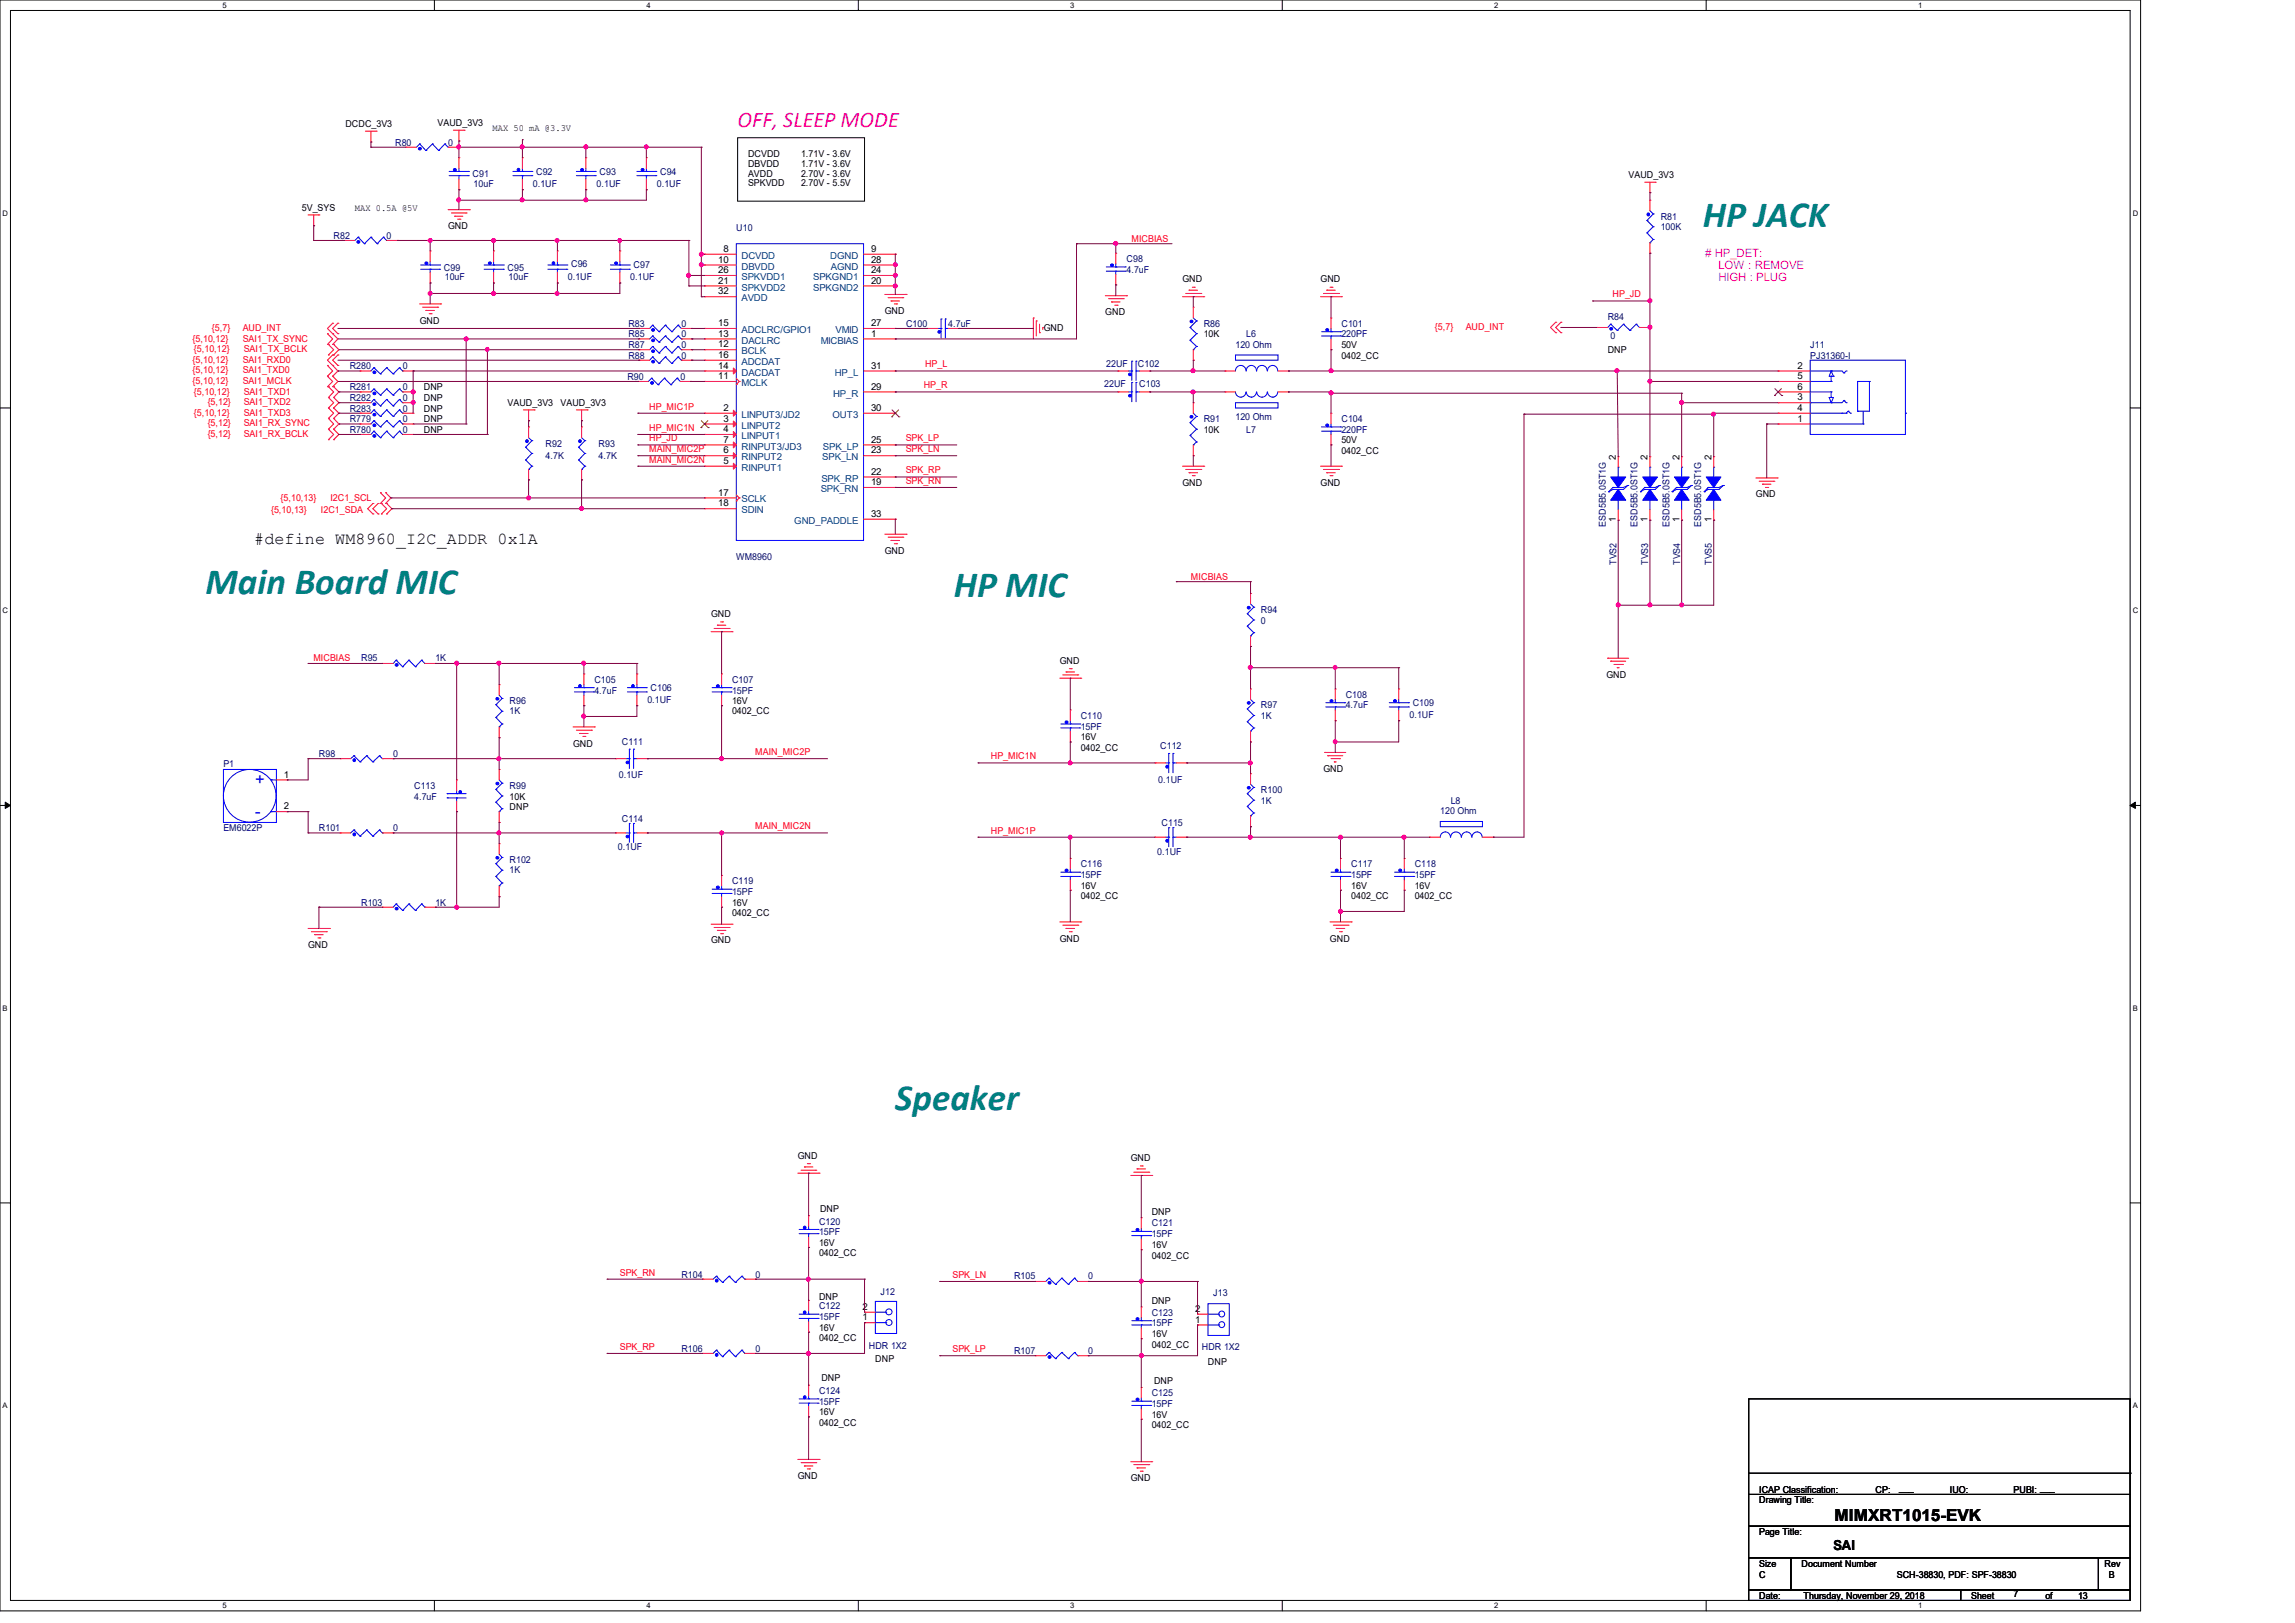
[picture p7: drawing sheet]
<svg xmlns="http://www.w3.org/2000/svg" width="297mm" height="210mm" viewBox="0 0 297 210" stroke-linecap="round" stroke-linejoin="round" font-family="sans-serif">
<defs><g id="words">
<g font-size="4.8" fill="#008080">
<text x="220.4" y="29.4">HP JACK</text>
<text x="26.6" y="76.8">Main Board MIC</text>
<text x="123.4" y="77.3">HP MIC</text>
<text x="115.9" y="143.6">Speaker</text>
</g>
<text font-size="2.9" fill="#f0f" x="95.5" y="16.5">OFF, SLEEP MODE</text>
<g font-size="2.2">
<text x="32.9" y="70.4">#define WM8960_I2C_ADDR 0x1A</text>
<text x="237.4" y="196.8">MIMXRT1015-EVK</text>
</g>
<g font-size="2.2" fill="#00f">
<text x="33" y="101.6">+</text>
<text x="33" y="105.7">-</text>
</g>
<text font-size="1.8" x="237.3" y="200.5">SAI</text>
<g font-size="1.5" fill="#f0f">
<text x="220.7" y="33.3"># HP_DET:</text>
<text x="222.4" y="34.8">LOW : REMOVE</text>
<text x="222.4" y="36.4">HIGH : PLUG</text>
</g>
<g font-size="1.2">
<text x="44.7" y="16.5">DCDC_3V3</text>
<text x="56.6" y="16.3">VAUD_3V3</text>
<text x="63.8" y="16.9">MAX 50 mA @3.3V</text>
<text x="96.8" y="20.3">DCVDD</text>
<text x="96.8" y="21.6">DBVDD</text>
<text x="96.8" y="22.9">AVDD</text>
<text x="103.7" y="20.3">1.71V - 3.6V</text>
<text x="103.7" y="21.6">1.71V - 3.6V</text>
<text x="103.7" y="22.9">2.70V - 3.6V</text>
<text x="210.8" y="23.1">VAUD_3V3</text>
<text x="39.1" y="27.3">5V_SYS</text>
<text x="45.9" y="27.3">MAX 0.5A @5V</text>
<text x="58" y="29.7">GND</text>
<text x="96.8" y="24.1">SPKVDD</text>
<text x="103.7" y="24.1">2.70V - 5.5V</text>
<text x="93" y="34">10</text>
<text x="93" y="35.3">26</text>
<text x="93.6" y="32.6">8</text>
<text x="112.7" y="35.3">24</text>
<text x="112.7" y="34">28</text>
<text x="112.7" y="32.6">9</text>
<text x="54.3" y="41.9">GND</text>
<text x="93" y="38.1">32</text>
<text x="93" y="36.7">21</text>
<text x="112.7" y="36.7">20</text>
<text x="114.5" y="40.6">GND</text>
<text x="143" y="40.8">GND</text>
<text x="153" y="36.5">GND</text>
<text x="170.9" y="36.5">GND</text>
<text x="93" y="43.6">13</text>
<text x="93" y="45">12</text>
<text x="93" y="42.2">15</text>
<text x="93" y="46.3">16</text>
<text x="93" y="47.7">14</text>
<text x="112.7" y="42.2">27</text>
<text x="112.7" y="47.7">31</text>
<text x="112.7" y="43.6">1</text>
<text x="135.1" y="42.8">GND</text>
<text x="155.8" y="43.6">10K</text>
<text x="173.6" y="46.4">0402_CC</text>
<text x="173.6" y="45">50V</text>
<text x="208.1" y="45.7">DNP</text>
<text x="232.6" y="47.7">2</text>
<text x="54.9" y="50.5">DNP</text>
<text x="54.9" y="51.9">DNP</text>
<text x="54.9" y="53.3">DNP</text>
<text x="65.7" y="52.6">VAUD_3V3</text>
<text x="72.6" y="52.6">VAUD_3V3</text>
<text x="93" y="49.1">11</text>
<text x="93.6" y="53.2">2</text>
<text x="112.7" y="53.2">30</text>
<text x="112.7" y="50.4">29</text>
<text x="232.6" y="53.2">4</text>
<text x="232.6" y="51.8">3</text>
<text x="232.6" y="50.4">6</text>
<text x="232.6" y="49.1">5</text>
<text x="54.9" y="54.6">DNP</text>
<text x="54.9" y="56">DNP</text>
<text x="93.6" y="58.7">6</text>
<text x="93.6" y="54.6">3</text>
<text x="93.6" y="55.9">4</text>
<text x="93.6" y="57.3">7</text>
<text x="112.7" y="58.7">23</text>
<text x="112.7" y="57.3">25</text>
<text x="155.8" y="56">10K</text>
<text x="173.6" y="58.7">0402_CC</text>
<text x="173.6" y="57.4">50V</text>
<text x="209.1" y="59.5" transform="rotate(-90 209.1 59.5)">2</text>
<text x="213.2" y="59.5" transform="rotate(-90 213.2 59.5)">2</text>
<text x="217.3" y="59.5" transform="rotate(-90 217.3 59.5)">2</text>
<text x="221.5" y="59.5" transform="rotate(-90 221.5 59.5)">2</text>
<text x="232.6" y="54.6">1</text>
<text x="93" y="64.1">17</text>
<text x="93" y="65.5">18</text>
<text x="93.6" y="60">5</text>
<text x="112.7" y="62.8">19</text>
<text x="112.7" y="61.4">22</text>
<text x="153" y="62.9">GND</text>
<text x="170.9" y="62.9">GND</text>
<text x="227.2" y="64.3">GND</text>
<text x="112.7" y="66.9">33</text>
<text x="114.5" y="71.6">GND</text>
<text x="209.1" y="67.6" transform="rotate(-90 209.1 67.6)">1</text>
<text x="213.2" y="67.6" transform="rotate(-90 213.2 67.6)">1</text>
<text x="217.3" y="67.6" transform="rotate(-90 217.3 67.6)">1</text>
<text x="221.5" y="67.6" transform="rotate(-90 221.5 67.6)">1</text>
<text x="92" y="79.8">GND</text>
<text x="137.2" y="85.9">GND</text>
<text x="207.9" y="87.7">GND</text>
<text x="94.7" y="92.5">0402_CC</text>
<text x="94.7" y="91.1">16V</text>
<text x="139.9" y="95.8">16V</text>
<text x="36.7" y="100.6">1</text>
<text x="74.2" y="96.6">GND</text>
<text x="139.9" y="97.2">0402_CC</text>
<text x="171.3" y="99.9">GND</text>
<text x="36.7" y="104.7">2</text>
<text x="66" y="103.5">10K</text>
<text x="66" y="104.8">DNP</text>
<text x="94.7" y="118.5">0402_CC</text>
<text x="94.7" y="117.2">16V</text>
<text x="139.9" y="116.3">0402_CC</text>
<text x="139.9" y="115">16V</text>
<text x="174.9" y="116.3">0402_CC</text>
<text x="174.9" y="115">16V</text>
<text x="183.1" y="116.3">0402_CC</text>
<text x="183.1" y="115">16V</text>
<text x="39.9" y="122.6">GND</text>
<text x="92" y="122.1">GND</text>
<text x="137.2" y="121.8">GND</text>
<text x="172.1" y="121.8">GND</text>
<text x="103.2" y="149.9">GND</text>
<text x="146.3" y="150.2">GND</text>
<text x="106" y="161.2">16V</text>
<text x="106.1" y="156.8">DNP</text>
<text x="149.1" y="157.2">DNP</text>
<text x="149.1" y="161.5">16V</text>
<text x="106" y="162.6">0402_CC</text>
<text x="149.1" y="162.9">0402_CC</text>
<text x="106" y="168.2">DNP</text>
<text x="106" y="173.5">0402_CC</text>
<text x="106" y="172.2">16V</text>
<text x="111.6" y="170.9">1</text>
<text x="111.6" y="169.5">2</text>
<text x="149.1" y="168.7">DNP</text>
<text x="149.1" y="173">16V</text>
<text x="154.7" y="171.2">1</text>
<text x="154.7" y="169.8">2</text>
<text x="106.3" y="178.7">DNP</text>
<text x="113.3" y="176.3">DNP</text>
<text x="149.1" y="174.4">0402_CC</text>
<text x="149.3" y="179.2">DNP</text>
<text x="156.3" y="176.6">DNP</text>
<text x="106" y="184.5">0402_CC</text>
<text x="106" y="183.1">16V</text>
<text x="149.1" y="184.8">0402_CC</text>
<text x="149.1" y="183.4">16V</text>
<text x="103.2" y="191.3">GND</text>
<text x="146.3" y="191.6">GND</text>
<text x="227.7" y="194.5">Drawing Title:</text>
<text x="227.7" y="193.2">ICAP Classification:</text>
<text x="242.7" y="193.2">CP:</text>
<text x="245.8" y="193">___</text>
<text x="252.3" y="193.2">IUO:</text>
<text x="260.6" y="193.2">PUBI: ___</text>
<text x="227.7" y="202.7">Size</text>
<text x="227.7" y="198.6">Page Title:</text>
<text x="233.2" y="202.7">Document Number</text>
<text x="272.4" y="202.7">Rev</text>
<text x="227.7" y="206.9">Date:</text>
<text x="227.7" y="204.1">C</text>
<text x="233.4" y="206.9">Thursday, November 29, 2018</text>
<text x="245.5" y="204.1">SCH-38830, PDF: SPF-38830</text>
<text x="255.1" y="206.9">Sheet</text>
<text x="260.6" y="206.7">7</text>
<text x="264.7" y="206.9">of</text>
<text x="268.9" y="206.9">13</text>
<text x="272.9" y="204.1">B</text>
</g>
<g font-size="1.2" fill="#000080">
<text x="51.1" y="18.8">R80</text>
<text x="58" y="18.8">0</text>
<text x="61.2" y="22.9">C91</text>
<text x="69.4" y="22.6">C92</text>
<text x="77.6" y="22.6">C93</text>
<text x="85.4" y="22.6">C94</text>
<text x="61.3" y="24.2">10uF</text>
<text x="69" y="24.2">0.1UF</text>
<text x="77.2" y="24.2">0.1UF</text>
<text x="85" y="24.2">0.1UF</text>
<text x="95.3" y="29.9">U10</text>
<text x="214.9" y="28.4">R81</text>
<text x="214.9" y="29.8">100K</text>
<text x="43.2" y="30.9">R82</text>
<text x="50" y="30.9">0</text>
<text x="57.4" y="35">C99</text>
<text x="65.7" y="35">C95</text>
<text x="73.9" y="34.6">C96</text>
<text x="82" y="34.7">C97</text>
<text x="145.8" y="33.9">C98</text>
<text x="145.8" y="35.3">4.7uF</text>
<text x="57.6" y="36.2">10uF</text>
<text x="65.8" y="36.2">10uF</text>
<text x="73.5" y="36.2">0.1UF</text>
<text x="81.6" y="36.2">0.1UF</text>
<text x="208.1" y="41.4">R84</text>
<text x="45.3" y="47.8">R280</text>
<text x="52.1" y="47.8">0</text>
<text x="81.3" y="42.3">R83</text>
<text x="81.3" y="43.6">R85</text>
<text x="81.3" y="45">R87</text>
<text x="81.3" y="46.4">R88</text>
<text x="88.2" y="42.3">0</text>
<text x="88.2" y="43.6">0</text>
<text x="88.2" y="45">0</text>
<text x="88.2" y="46.4">0</text>
<text x="117.3" y="42.3">C100</text>
<text x="122.7" y="42.3">4.7uF</text>
<text x="143.2" y="47.5">22UF</text>
<text x="147.3" y="47.5">C102</text>
<text x="155.8" y="42.3">R86</text>
<text x="159.9" y="45">120 Ohm</text>
<text x="161.3" y="43.6">L6</text>
<text x="173.6" y="42.3">C101</text>
<text x="173.6" y="43.6">220PF</text>
<text x="208.4" y="43.9">0</text>
<text x="234.3" y="45">J11</text>
<text x="234.3" y="46.4">PJ31360-I</text>
<text x="45.3" y="50.5">R281</text>
<text x="45.3" y="51.9">R282</text>
<text x="45.3" y="53.3">R283</text>
<text x="52.1" y="50.5">0</text>
<text x="52.1" y="51.9">0</text>
<text x="52.1" y="53.3">0</text>
<text x="81.2" y="49.1">R90</text>
<text x="88.1" y="49.1">0</text>
<text x="142.9" y="50.1">22UF</text>
<text x="147.4" y="50.1">C103</text>
<text x="45.3" y="54.6">R779</text>
<text x="45.3" y="56">R780</text>
<text x="52.1" y="54.6">0</text>
<text x="52.1" y="56">0</text>
<text x="70.6" y="57.8">R92</text>
<text x="70.6" y="59.4">4.7K</text>
<text x="77.5" y="57.8">R93</text>
<text x="77.5" y="59.4">4.7K</text>
<text x="155.8" y="54.6">R91</text>
<text x="159.9" y="54.4">120 Ohm</text>
<text x="161.3" y="56">L7</text>
<text x="173.6" y="54.6">C104</text>
<text x="173.6" y="56">220PF</text>
<text x="207.8" y="68.2" transform="rotate(-90 207.8 68.2)">ESD5B5.0ST1G</text>
<text x="211.9" y="68.2" transform="rotate(-90 211.9 68.2)">ESD5B5.0ST1G</text>
<text x="216.1" y="68.2" transform="rotate(-90 216.1 68.2)">ESD5B5.0ST1G</text>
<text x="220.2" y="68.2" transform="rotate(-90 220.2 68.2)">ESD5B5.0ST1G</text>
<text x="95.3" y="72.4">WM8960</text>
<text x="209.2" y="73.1" transform="rotate(-90 209.2 73.1)">TVS2</text>
<text x="213.3" y="73.1" transform="rotate(-90 213.3 73.1)">TVS3</text>
<text x="217.4" y="73.1" transform="rotate(-90 217.4 73.1)">TVS4</text>
<text x="221.5" y="73.1" transform="rotate(-90 221.5 73.1)">TVS5</text>
<text x="163.2" y="79.3">R94</text>
<text x="163.2" y="80.7">0</text>
<text x="46.7" y="85.6">R95</text>
<text x="56.3" y="85.6">1K</text>
<text x="76.9" y="88.3">C105</text>
<text x="76.9" y="89.7">4.7uF</text>
<text x="84.2" y="89.4">C106</text>
<text x="94.7" y="88.3">C107</text>
<text x="94.7" y="89.7">15PF</text>
<text x="66" y="91.1">R96</text>
<text x="66" y="92.5">1K</text>
<text x="83.8" y="91">0.1UF</text>
<text x="139.9" y="93">C110</text>
<text x="139.9" y="94.4">15PF</text>
<text x="163.2" y="91.7">R97</text>
<text x="163.2" y="93">1K</text>
<text x="174.2" y="90.3">C108</text>
<text x="174.2" y="91.7">4.7uF</text>
<text x="182.4" y="92.9">0.1UF</text>
<text x="182.8" y="91.4">C109</text>
<text x="28.9" y="99.3">P1</text>
<text x="41.3" y="98">R98</text>
<text x="50.9" y="98">0</text>
<text x="80.1" y="100.7">0.1UF</text>
<text x="80.5" y="96.4">C111</text>
<text x="149.9" y="101.3">0.1UF</text>
<text x="150.2" y="96.9">C112</text>
<text x="28.9" y="107.6">EM6022P</text>
<text x="41.3" y="107.6">R101</text>
<text x="50.9" y="107.6">0</text>
<text x="53.6" y="102.1">C113</text>
<text x="53.6" y="103.5">4.7uF</text>
<text x="66" y="102.1">R99</text>
<text x="80.5" y="106.3">C114</text>
<text x="150.3" y="106.9">C115</text>
<text x="163.2" y="102.6">R100</text>
<text x="163.2" y="104">1K</text>
<text x="186.4" y="105.4">120 Ohm</text>
<text x="187.7" y="104">L8</text>
<text x="66" y="111.7">R102</text>
<text x="66" y="113">1K</text>
<text x="80" y="110">0.1UF</text>
<text x="139.9" y="112.2">C116</text>
<text x="139.9" y="113.6">15PF</text>
<text x="149.8" y="110.6">0.1UF</text>
<text x="174.9" y="112.2">C117</text>
<text x="174.9" y="113.6">15PF</text>
<text x="183.1" y="112.2">C118</text>
<text x="183.1" y="113.6">15PF</text>
<text x="46.7" y="117.2">R103</text>
<text x="56.3" y="117.2">1K</text>
<text x="94.7" y="114.4">C119</text>
<text x="94.7" y="115.8">15PF</text>
<text x="106" y="158.5">C120</text>
<text x="106" y="159.8">15PF</text>
<text x="149.1" y="158.7">C121</text>
<text x="149.1" y="160.1">15PF</text>
<text x="88.2" y="165.3">R104</text>
<text x="97.8" y="165.3">0</text>
<text x="114" y="167.5">J12</text>
<text x="131.2" y="165.6">R105</text>
<text x="140.8" y="165.6">0</text>
<text x="157" y="167.8">J13</text>
<text x="106" y="169.4">C122</text>
<text x="106" y="170.8">15PF</text>
<text x="149.1" y="170.3">C123</text>
<text x="149.1" y="171.6">15PF</text>
<text x="88.2" y="174.9">R106</text>
<text x="97.8" y="174.9">0</text>
<text x="112.4" y="174.5">HDR 1X2</text>
<text x="131.2" y="175.2">R107</text>
<text x="140.8" y="175.2">0</text>
<text x="155.5" y="174.7">HDR 1X2</text>
<text x="106" y="180.4">C124</text>
<text x="106" y="181.8">15PF</text>
<text x="149.1" y="180.7">C125</text>
<text x="149.1" y="182">15PF</text>
</g>
<g font-size="1.2" fill="#004080">
<text x="96" y="33.5">DCVDD</text>
<text x="96" y="34.9">DBVDD</text>
<text x="107.4" y="33.5">DGND</text>
<text x="107.5" y="34.9">AGND</text>
<text x="96" y="39">AVDD</text>
<text x="96" y="37.6">SPKVDD2</text>
<text x="96" y="36.2">SPKVDD1</text>
<text x="105.2" y="37.6">SPKGND2</text>
<text x="105.2" y="36.2">SPKGND1</text>
<text x="96" y="44.4">DACLRC</text>
<text x="96" y="45.8">BCLK</text>
<text x="96" y="43.1">ADCLRC/GPIO1</text>
<text x="96" y="47.2">ADCDAT</text>
<text x="106.2" y="44.4">MICBIAS</text>
<text x="108.1" y="43.1">VMID</text>
<text x="96" y="50">MCLK</text>
<text x="96" y="48.6">DACDAT</text>
<text x="107.8" y="51.3">HP_R</text>
<text x="108" y="48.6">HP_L</text>
<text x="96" y="59.6">RINPUT2</text>
<text x="96" y="54.1">LINPUT3/JD2</text>
<text x="96" y="55.5">LINPUT2</text>
<text x="96" y="56.8">LINPUT1</text>
<text x="96" y="58.2">RINPUT3/JD3</text>
<text x="106.4" y="59.6">SPK_LN</text>
<text x="106.5" y="58.2">SPK_LP</text>
<text x="107.7" y="54.1">OUT3</text>
<text x="96" y="65">SCLK</text>
<text x="96" y="60.9">RINPUT1</text>
<text x="106.2" y="63.7">SPK_RN</text>
<text x="106.3" y="62.3">SPK_RP</text>
<text x="96" y="66.4">SDIN</text>
<text x="102.8" y="67.8">GND_PADDLE</text>
</g>
<g font-size="1.2" fill="#f00">
<text x="146.4" y="31.3">MICBIAS</text>
<text x="208.7" y="38.5">HP_JD</text>
<text x="24.9" y="46.9">{5,10,12}</text>
<text x="24.9" y="44.2">{5,10,12}</text>
<text x="25.1" y="45.6">{5,10,12}</text>
<text x="27.4" y="42.8">{5,7}</text>
<text x="31.4" y="42.8">AUD_INT</text>
<text x="31.4" y="46.9">SAI1_RXD0</text>
<text x="31.4" y="44.2">SAI1_TX_SYNC</text>
<text x="31.5" y="45.6">SAI1_TX_BCLK</text>
<text x="119.7" y="47.5">HP_L</text>
<text x="185.7" y="42.7">{5,7}</text>
<text x="189.7" y="42.7">AUD_INT</text>
<text x="24.9" y="49.7">{5,10,12}</text>
<text x="24.9" y="48.3">{5,10,12}</text>
<text x="25.1" y="51.1">{5,10,12}</text>
<text x="25.1" y="53.8">{5,10,12}</text>
<text x="26.9" y="52.4">{5,12}</text>
<text x="31.4" y="49.7">SAI1_MCLK</text>
<text x="31.4" y="48.3">SAI1_TXD0</text>
<text x="31.5" y="51.1">SAI1_TXD1</text>
<text x="31.5" y="52.4">SAI1_TXD2</text>
<text x="31.5" y="53.8">SAI1_TXD3</text>
<text x="84" y="53">HP_MIC1P</text>
<text x="119.5" y="50.2">HP_R</text>
<text x="26.9" y="55.2">{5,12}</text>
<text x="26.9" y="56.6">{5,12}</text>
<text x="31.5" y="55.2">SAI1_RX_SYNC</text>
<text x="31.5" y="56.6">SAI1_RX_BCLK</text>
<text x="84" y="57.1">HP_JD</text>
<text x="84" y="55.8">HP_MIC1N</text>
<text x="84" y="58.5">MAIN_MIC2P</text>
<text x="84" y="59.9">MAIN_MIC2N</text>
<text x="117.2" y="57.1">SPK_LP</text>
<text x="117.2" y="58.5">SPK_LN</text>
<text x="36.3" y="64.8">{5,10,13}</text>
<text x="42.8" y="64.8">I2C1_SCL</text>
<text x="117.2" y="61.3">SPK_RP</text>
<text x="117.2" y="62.6">SPK_RN</text>
<text x="35.1" y="66.4">{5,10,13}</text>
<text x="41.5" y="66.4">I2C1_SDA</text>
<text x="154.1" y="75">MICBIAS</text>
<text x="40.6" y="85.6">MICBIAS</text>
<text x="97.7" y="97.7">MAIN_MIC2P</text>
<text x="128.2" y="98.3">HP_MIC1N</text>
<text x="97.7" y="107.3">MAIN_MIC2N</text>
<text x="128.2" y="107.9">HP_MIC1P</text>
<text x="80.2" y="165.1">SPK_RN</text>
<text x="123.3" y="165.4">SPK_LN</text>
<text x="80.2" y="174.7">SPK_RP</text>
<text x="123.3" y="175">SPK_LP</text>
</g>
<g font-size="1">
<text x="28.8" y="1">5</text>
<text x="83.7" y="1">4</text>
<text x="138.5" y="1">3</text>
<text x="193.4" y="1">2</text>
<text x="248.2" y="1">1</text>
<text x=".3" y="27.9">D</text>
<text x="276" y="27.9">D</text>
<text x=".3" y="79.4">C</text>
<text x="276" y="79.4">C</text>
<text x=".3" y="130.8">B</text>
<text x="276" y="130.8">B</text>
<text x=".3" y="182.2">A</text>
<text x="276" y="182.2">A</text>
<text x="28.8" y="208.1">5</text>
<text x="83.7" y="208.1">4</text>
<text x="138.5" y="208.1">3</text>
<text x="193.4" y="208.1">2</text>
<text x="248.2" y="208.1">1</text>
</g>
</g></defs>
<path d="M0 0h277v208.4h-277zM1.4 1.4h274.3v205.7h-274.3z" fill="none" stroke="#000" stroke-width=".13"/>
<g fill="#fff">
<path d="M28.8 .1h.5v1.1h-.5z"/>
<path d="M28.8 207.2h.5v1.1h-.5z"/>
</g>
<path d="M56.2 0v1.4M56.2 207.1v1.3" fill="none" stroke="#000" stroke-width=".13"/>
<g fill="#fff">
<path d="M83.7 .1h.5v1.1h-.5z"/>
<path d="M83.7 207.2h.5v1.1h-.5z"/>
</g>
<path d="M111.1 0v1.4M111.1 207.1v1.3" fill="none" stroke="#000" stroke-width=".13"/>
<g fill="#fff">
<path d="M138.5 .1h.6v1.1h-.6z"/>
<path d="M138.5 207.2h.6v1.1h-.6z"/>
</g>
<path d="M165.9 0v1.4M165.9 207.1v1.3" fill="none" stroke="#000" stroke-width=".13"/>
<g fill="#fff">
<path d="M193.4 .1h.5v1.1h-.5z"/>
<path d="M193.4 207.2h.5v1.1h-.5z"/>
</g>
<path d="M220.8 0v1.4M220.8 207.1v1.3" fill="none" stroke="#000" stroke-width=".13"/>
<g fill="#fff">
<path d="M248.2 .1h.6v1.1h-.6z"/>
<path d="M248.2 207.2h.6v1.1h-.6z"/>
<path d="M.3 27.1h.8v1.1h-.8z"/>
<path d="M276 27.1h.7v1.1h-.7z"/>
<path d="M.3 78.5h.8v1.1h-.8z"/>
<path d="M276 78.5h.7v1.1h-.7z"/>
</g>
<path d="M0 52.8h1.4M275.7 52.8h1.3" fill="none" stroke="#000" stroke-width=".13"/>
<g fill="#fff">
<path d="M.3 129.9h.7v1.1h-.7z"/>
<path d="M276 129.9h.6v1.1h-.6z"/>
</g>
<path d="M0 104.2h1.4M275.7 104.2h1.3" fill="none" stroke="#000" stroke-width=".13"/>
<path d="M.7 103.8l.7 .4-.7 .4zM275.7 104.2l.7-.4v.8z" fill="#000" stroke="#000" stroke-width=".13"/>
<g fill="#fff">
<path d="M.3 181.4h.7v1.1h-.7z"/>
<path d="M276 181.4h.6v1.1h-.6z"/>
</g>
<g fill="none" stroke="#000" stroke-width=".13">
<path d="M95.5 17.8h16.4v8.2h-16.4zM0 155.7h1.4M275.7 155.7h1.3M226.3 193.4h49.4v4.1h-49.4zM226.3 197.5h49.4v4.1h-49.4zM226.3 181h49.4v12.4h-49.4zM226.3 190.6h49.4M275.7 190.6h.1M226.3 201.6h5.5v4.1h-5.5zM226.3 205.7h27.4v1.4h-27.4zM231.8 201.6h39.8v4.1h-39.8zM253.7 205.7h22v1.4h-22z"/>
<path d="M271.6 201.6h4.1v4.1h-4.1z"/>
</g>
<g fill="none" stroke="#f00" stroke-width=".13">
<path d="M47.3 17h1.4M48 18.4h.1M48 17v1.4M48.7 17h.1M52.5 19h.1M52.5 19h1.4M58 19h1.4M58.7 16.8h1.4M59.4 18.2h.1M59.4 19h.1M59.4 16.8v1.4M60.1 16.8h.1"/>
<path d="M39.9 27.8h1.4M40.6 29.2h.1M40.6 27.8v1.4M41.3 27.8h.1M44.6 31.1h.1M44.6 31.1h1.3M50 31.1h1.4M51.4 31.1h.1M54.3 39.3h2.7M54.7 39.8h1.9M55.7 32.5h.1M55.7 36.6h.1"/>
<path d="M55.7 32.5v1.4M55.7 35.2v1.4M56.6 39.8h.1M57 39.3h.1M58 27.1h2.7M58.4 27.6h1.9M58.8 28h.1M58.8 28h1.1M59.2 28.4h.3M59.4 20.4h.1M59.4 24.6h.1M59.4 20.4v1.4"/>
<path d="M59.4 23.2v1.4M59.5 28.4h.1M60.3 27.6h.1M60.7 27.1h.1M63.9 32.5h.1M63.9 36.6h.1M63.9 32.5v1.4M63.9 35.2v1.4M67.6 20.4h.1M67.6 24.6h.1M67.6 20.4v1.4M67.6 23.2v1.4"/>
<path d="M72.1 32.5h.1M72.1 36.6h.1M72.1 32.5v1.4M72.1 35.2v1.4M75.8 20.4h.1M75.8 24.6h.1M75.8 20.4v1.4M75.8 23.2v1.4M80.2 32.5h.1M80.2 36.6h.1M80.2 32.5v1.4M80.2 35.2v1.4"/>
<path d="M83.7 20.4h.1M83.7 24.6h.1M83.7 20.4v1.4M83.7 23.2v1.4M91.2 38.4h.1M91.2 32.9h.1M91.2 37h.1M91.2 34.3h.1M91.2 35.6h.1M91.2 38.4h4.1M91.2 37h4.1M91.2 35.6h4.1"/>
<path d="M91.2 34.3h4.1M91.2 32.9h4.1M111.8 37h4.1M111.8 35.6h4.1M111.8 34.3h4.1M111.8 32.9h4.1M114.5 38.1h2.8M114.9 38.5h1.9M115.3 38.9h.1M115.3 38.9h1.1M115.7 39.3h.3M115.9 37h.1"/>
<path d="M115.9 35.6h.1M115.9 34.3h.1M115.9 32.9h.1M116 39.3h.1M116.8 38.5h.1M117.3 38.1h.1M143 38.3h2.8M143.5 38.7h1.9M143.8 39.1h.1M143.8 39.1h1.1M144.3 39.5h.3M144.4 32.8h.1"/>
<path d="M144.4 36.9h.1M144.4 32.8v1.3M144.4 35.5v1.4M144.6 39.5h.1M145.4 38.7h.1M145.8 38.3h.1M153 38.4h2.8M153.5 38h1.9M153.9 37.5h.1M153.9 37.5h1.1M154.3 37.2h.3M154.4 39.8h.1"/>
<path d="M154.4 39.8v1.3M154.6 37.2h.1M155.4 38h.1M155.8 38.4h.1M170.9 38.4h2.7M171.3 38h1.9M171.7 37.5h.1M171.7 37.5h1.1M172.1 37.2h.3M172.4 37.2h.1M173.2 38h.1M173.6 38.4h.1"/>
<path d="M212.9 23.6h1.3M213.5 24.9h.1M213.5 25.9h.1M213.5 32.8h.1M213.5 23.6v1.3M213.5 25.9v1.4M213.5 31.4v1.4M214.2 23.6h.1M42.4 48.7h.1M42.4 50h.1M42.4 43.2h.1M42.4 44.6h.1"/>
<path d="M42.4 47.3h.1M42.4 48.7l.7 .7-.7 .6M42.4 43.2l.7 .7-.7 .7M42.4 47.3l.7 .7-.7 .7M42.5 44.6h.1M42.5 45.9h.1M42.5 50h.1M42.5 51.4h.1M42.5 52.8h.1M42.5 54.1h.1M42.5 55.5h.1M42.5 56.9h.1"/>
<path d="M42.5 44.6l.7 .7-.7 .6M42.5 50l.7 .7-.7 .7M42.5 51.4l.7 .7-.7 .7M42.5 52.8l.7 .7-.7 .6M42.5 54.1l.7 .8-.7 .6M42.5 55.5l.7 .7-.7 .7M43.1 41.8h.1M43.1 43.2h.1M43.1 45.9h.1M43.1 47.3h.1M43.1 50h.1M43.1 48.7h.1"/>
<path d="M43.1 44.6h.1M43.1 41.8l-.7 .7 1.3 1.4-.6 .7M43.1 45.9l-.7 .7 .7 .7M43.1 48.7l.6 .7-.6 .6M43.1 47.3l.6 .7-.6 .7M43.2 45.9h.1M43.2 44.6h.1M43.2 51.4h.1M43.2 50h.1M43.2 52.8h.1M43.2 54.1h.1M43.2 55.5h.1"/>
<path d="M43.2 56.9h.1M43.2 44.6l.7 .7-.7 .6M43.2 50l.7 .7-.7 .7M43.2 51.4l.7 .7-.7 .7M43.2 52.8l.7 .7-.7 .6M43.2 54.1l.7 .8-.7 .6M43.2 55.5l.7 .7-.7 .7M43.7 41.8h.1M43.7 43.2h.1M43.7 45.9h.1M43.7 47.3h.1M43.7 41.8l-.6 .7 .6 .7"/>
<path d="M43.7 45.9l-.6 .7 .6 .7M46.6 54.9h.1M46.6 48h.1M46.6 56.2h.1M46.6 50.7h.1M46.6 52.1h.1M46.6 53.5h.1M46.6 53.5h1.4M46.6 50.7h1.4M46.6 48h1.4M46.6 54.9h1.4M46.6 56.2h1.4"/>
<path d="M46.6 52.1h1.4M52.1 53.5h1.4M52.1 50.7h1.4M52.1 48h1.4M52.1 54.9h1.4M52.1 56.2h1.4M52.1 52.1h1.4M53.5 54.9h.1M53.5 48h.1M53.5 56.2h.1M53.5 50.7h.1M53.5 52.1h.1"/>
<path d="M53.5 53.5h.1M55.1 40.2h.1M55.1 40.2h1.1M55.5 40.6h.3M55.8 40.6h.1M67.7 53h1.4M68.4 54.4h.1M68.4 55.2h.1M68.4 53v1.4M68.4 55.2v1.4M69.1 53h.1M74.6 53h1.4"/>
<path d="M75.3 54.4h.1M75.3 55.2h.1M75.3 53v1.4M75.3 55.2v1.4M76 53h.1M82.5 49.4h.1M82.5 49.4h1.4M82.7 42.5h.1M82.7 43.9h.1M82.7 45.3h.1M82.7 46.6h.1M82.7 42.5h1.4"/>
<path d="M82.7 43.9h1.4M82.7 45.3h1.4M82.7 46.6h1.4M88.1 49.4h1.3M88.2 42.5h1.3M88.2 43.9h1.3M88.2 45.3h1.3M88.2 46.6h1.3M89.4 49.4h.1M89.5 42.5h.1M89.5 43.9h.1M89.5 45.3h.1"/>
<path d="M89.5 46.6h.1M91.2 59h.1M91.2 43.9h.1M91.2 45.3h.1M91.2 42.5h.1M91.2 49.4h.1M91.2 53.5h.1M91.2 54.9h.1M91.2 56.2h.1M91.2 57.6h.1M91.2 46.6h.1M91.2 48h.1"/>
<path d="M91.2 42.5h4.1M91.2 59h4.1M91.2 57.6h4.1M91.2 53.5h4.1M91.2 48h4.1M91.2 43.9h4.1M91.2 45.3h4.1M91.2 49.4h4.1M91.2 54.9h4.1M91.2 56.2h4.1M91.2 46.6h4.1M95.3 49.7h.1"/>
<path d="M95.3 49l.4 .4M95.7 49.4h.1M95.7 49.4l-.4 .3M111.8 42.5h4.1M111.8 59h4.1M111.8 57.6h4.1M111.8 53.5h4.1M111.8 50.7h4.1M111.8 48h4.1M111.8 43.9h4.1M115.9 42.5h.1M115.9 59h.1"/>
<path d="M115.9 57.6h.1M115.9 53.5h.1M115.9 50.7h.1M115.9 48h.1M115.9 43.9h.1M120 42.5h.1M120 42.5h1.4M122.7 42.5h1.4M124.1 42.5h.1M133.7 41.1h.1M133.7 41.1v2.8M134.1 41.5h.1"/>
<path d="M134.1 41.5v2M134.5 43.1h.1M134.5 42v1.1M135 42.4h.1M135 42.4v.2M144.7 48h.1M144.7 50.7h.1M144.7 50.7h1.3M144.7 48h1.3M147.4 50.7h1.4M147.4 48h1.4M148.8 48h.1"/>
<path d="M148.8 50.7h.1M154.4 52.1h.1M154.4 59h.1M154.4 46.6h.1M154.4 45.3v1.3M154.4 52.1v1.4M154.4 57.6v1.4M158.5 48h.1M158.5 50.7h.1M158.5 50.7h1.4M158.5 48h1.4M165.4 50.7h1.4"/>
<path d="M165.4 48h1.4M166.8 48h.1M166.8 50.7h.1M172.3 41.1h.1M172.3 45.3h.1M172.3 53.5h.1M172.3 57.6h.1M172.3 41.1v1.4M172.3 43.9v1.4M172.3 53.5v1.4M172.3 56.2v1.4M201.3 41.7h.1"/>
<path d="M201.3 43.1h.1M201.3 41.7l-.6 .7 .6 .7M202 41.7h.1M202 43.1h.1M202 41.7l-.7 .7 .7 .7M206.7 42.4h.1M206.7 42.4h1.4M209.4 59.1h.1M209.4 59.1v1.4M212.2 42.4h1.3M213.5 59.1h.1M213.5 42.4h.1"/>
<path d="M213.5 59.1v1.4M217.6 59.1h.1M217.6 59.1v1.4M221.8 59.1h.1M221.8 59.1v1.4M230.1 54.9h.1M230.1 53.5h.1M230.1 52.1h.1M230.1 50.7h.1M230.1 49.4h.1M230.1 48h.1M230.1 53.5h4.2"/>
<path d="M230.1 50.7h4.2M230.1 48h4.2M230.1 49.4h4.2M230.1 54.9h4.2M230.1 52.1h4.2M48.3 66.5h.1M48.3 65.2h.1M48.3 65.2l-.7 .6 .7 .7M48.9 65.2h.1M48.9 66.5h.1M48.9 65.2l-.6 .6 .6 .7M49.2 65.2h.1"/>
<path d="M49.2 63.8h.1M49.2 63.8l.7 .6-.7 .8M49.4 65.2h.1M49.4 66.5h.1M49.4 65.2l.6 .6-.6 .7M49.9 63.8h.1M49.9 65.2h.1M49.9 63.8l.7 .6-.7 .8M50 66.5h.1M50 65.2h.1M50 65.2l.7 .6-.7 .7M68.4 62.1h.1"/>
<path d="M68.4 60.7v1.4M75.3 62.1h.1M75.3 60.7v1.4M91.2 64.4h.1M91.2 60.3h.1M91.2 65.8h.1M91.2 60.3h4.1M91.2 64.4h4.1M91.2 65.8h4.1M95.3 64.8h.1M95.3 64.1l.4 .3M95.7 64.4h.1"/>
<path d="M95.7 64.4l-.4 .4M111.8 63.1h4.1M111.8 67.2h4.1M111.8 61.7h4.1M114.5 69.1h2.8M114.9 69.5h1.9M115.3 69.9h.1M115.3 69.9h1.1M115.7 70.4h.3M115.9 67.2h.1M115.9 63.1h.1M115.9 61.7h.1"/>
<path d="M116 70.4h.1M116.8 69.5h.1M117.3 69.1h.1M153 60.3h2.8M153.5 60.7h1.9M153.9 61.2h.1M153.9 61.2h1.1M154.3 61.6h.3M154.6 61.6h.1M155.4 60.7h.1M155.8 60.3h.1M161.8 76.8h.1"/>
<path d="M161.8 76.8v1.3M170.9 60.3h2.7M171.3 60.7h1.9M171.7 61.2h.1M171.7 61.2h1.1M172.1 61.6h.3M172.4 61.6h.1M173.2 60.7h.1M173.6 60.3h.1M209.4 67.3h.1M209.4 66v1.3M213.5 67.3h.1"/>
<path d="M213.5 66v1.3M217.6 67.3h.1M217.6 66v1.3M221.8 67.3h.1M221.8 66v1.3M227.2 61.8h2.8M227.7 62.3h1.9M228.1 62.7h.1M228.1 62.7h1.1M228.5 63.1h.3M228.8 63.1h.1M229.6 62.3h.1"/>
<path d="M230 61.8h.1M44 98.2h.1M44 98.2h1.4M49.5 85.9h.1M49.5 98.2h1.4M49.5 85.9h1.4M50.9 98.2h.1M55 85.9h1.3M56.3 85.9h.1M64.6 99.6h.1M64.6 88.6h.1M64.6 95.5h.1"/>
<path d="M64.6 88.6v1.4M64.6 94.1v1.4M64.6 99.6v1.3M74.2 94.1h2.7M74.6 94.5h1.9M75 94.9h.1M75 94.9h1.1M75.4 95.3h.3M75.6 87.2h.1M75.6 91.3h.1M75.6 87.2v1.4M75.6 90v1.3"/>
<path d="M75.7 95.3h.1M76.5 94.5h.1M76.9 94.1h.1M79.7 98.2h.1M79.7 98.2h1.3M82.4 87.2h.1M82.4 91.3h.1M82.4 98.2h1.4M82.4 87.2v1.4M82.4 90v1.3M83.8 98.2h.1M92 81.7h2.7"/>
<path d="M92.4 81.3h2M92.8 80.9h.1M92.8 80.9h1.1M93.3 80.5h.2M93.4 87.2h.1M93.4 91.3h.1M93.4 87.2v1.4M93.4 90v1.3M93.5 80.5h.1M94.4 81.3h.1M94.7 81.7h.1M137.2 87.8h2.7"/>
<path d="M137.5 87.3h2M138 87h.1M138 87h1.1M138.4 86.5h.2M138.5 91.9h.1M138.5 96h.1M138.5 91.9v1.4M138.5 94.6v1.4M138.6 86.5h.1M139.5 87.3h.1M139.9 87.8h.1M149.5 98.7h.1"/>
<path d="M149.5 98.7h1.4M152.2 98.7h1.4M153.6 98.7h.1M161.8 89.2h.1M161.8 96h.1M161.8 83.7h.1M161.8 82.3v1.4M161.8 89.2v1.3M161.8 94.6v1.4M171.4 97.4h.1M171.4 97.4h2.8M171.8 97.8h.1"/>
<path d="M171.8 97.8h2M172.3 98.2h1.1M172.7 98.6h.1M172.7 98.6h.2M172.8 89.2h.1M172.8 93.3h.1M172.8 89.2v1.3M172.8 91.9v1.4M173.4 98.2h.1M181 89.2h.1M181 93.3h.1M181 89.2v1.3"/>
<path d="M181 91.9v1.4M208.1 85.2h.1M208.1 85.2h2.7M208.4 85.6h.1M208.4 85.6h2M208.9 86h1.1M209.3 86.4h.1M209.3 86.4h.2M210 86h.1M35.8 105h1.4M35.8 100.9h1.4M37.2 105h.1"/>
<path d="M37.2 100.9h.1M44 107.8h.1M44 107.8h1.4M49.5 117.4h.1M49.5 117.4h1.4M49.5 107.8h1.4M50.9 107.8h.1M55 117.4h1.3M56.3 117.4h.1M59.1 100.9h.1M59.1 105h.1M59.1 100.9v1.4"/>
<path d="M59.1 103.7v1.3M64.6 106.4h.1M64.6 109.2h.1M64.6 116h.1M64.6 105v1.4M64.6 109.2v1.3M64.6 114.6v1.4M79.7 107.8h.1M79.7 107.8h1.3M82.4 107.8h1.4M83.8 107.8h.1M92 119.6h2.7"/>
<path d="M93.4 113.3h.1M93.4 117.4h.1M93.4 113.3v1.3M93.4 116v1.4M94.7 119.6h.1M137.2 119.3h2.7M137.5 119.7h2M138.5 111.1h.1M138.5 115.2h.1M138.5 111.1v1.3M138.5 113.8v1.4M139.5 119.7h.1"/>
<path d="M139.9 119.3h.1M149.5 108.3h.1M149.5 108.3h1.4M152.2 108.3h1.4M153.6 108.3h.1M161.8 100.1h.1M161.8 107h.1M161.8 100.1v1.4M161.8 105.6v1.4M172.1 119.3h2.8M172.6 119.7h1.9M173.5 111.1h.1"/>
<path d="M173.5 115.2h.1M173.5 111.1v1.3M173.5 113.8v1.4M174.5 119.7h.1M174.9 119.3h.1M181.7 111.1h.1M181.7 115.2h.1M181.7 111.1v1.3M181.7 113.8v1.4M185 108.3h.1M185 108.3h1.4M191.9 108.3h1.4"/>
<path d="M193.3 108.3h.1M39.9 120.1h2.7M40.3 120.6h1.9M40.7 120.9h.1M40.7 120.9h1.1M41.1 121.4h.3M41.4 121.4h.1M42.2 120.6h.1M42.6 120.1h.1M92.4 120h2M92.8 120.4h.1M92.8 120.4h1.1"/>
<path d="M93.3 120.8h.2M93.5 120.8h.1M94.4 120h.1M138 120.1h.1M138 120.1h1.1M138.4 120.6h.2M138.6 120.6h.1M172.9 120.1h.1M172.9 120.1h1.1M173.4 120.6h.2M173.6 120.6h.1M103.3 151.8h2.7"/>
<path d="M103.7 151.4h1.9M104.1 151h.1M104.1 151h1.1M104.5 150.6h.3M104.6 157.3h.1M104.6 157.3v1.4M104.8 150.6h.1M105.6 151.4h.1M106 151.8h.1M146.3 152.1h2.8M146.7 151.7h2M147.2 151.3h.1"/>
<path d="M147.2 151.3h1.1M147.6 150.9h.2M147.7 157.6h.1M147.7 157.6v1.4M147.8 150.9h.1M148.7 151.7h.1M149.1 152.1h.1M90.9 175.1h.1M90.9 165.5h.1M90.9 175.1h1.4M90.9 165.5h1.4M96.4 175.1h1.4"/>
<path d="M96.4 165.5h1.4M97.8 175.1h.1M97.8 165.5h.1M104.6 168.3h.1M104.6 172.4h.1M104.6 179.2h.1M104.6 161.4h.1M104.6 160.1v1.3M104.6 168.3v1.3M104.6 171v1.4M104.6 179.2v1.4M111.9 171.2h.1"/>
<path d="M111.9 169.8h.1M111.9 171.2h1.4M111.9 169.8h1.4M134 165.8h.1M134 175.4h.1M134 165.8h1.3M134 175.4h1.3M139.5 165.8h1.3M139.5 175.4h1.3M140.8 165.8h.1M140.8 175.4h.1M147.7 169.1h.1"/>
<path d="M147.7 173.2h.1M147.7 179.5h.1M147.7 161.7h.1M147.7 160.3v1.4M147.7 169.1v1.4M147.7 171.8v1.4M147.7 179.5v1.4M155 171.4h.1M155 170.1h.1M155 171.4h1.3M155 170.1h1.3M103.3 188.8h2.7"/>
<path d="M103.7 189.3h1.9M104.1 189.7h.1M104.1 189.7h1.1M104.5 190.1h.3M104.6 183.3h.1M104.6 182v1.3M104.8 190.1h.1M105.6 189.3h.1M106 188.8h.1M146.3 189.1h2.8M146.7 189.5h2M147.2 189.9h.1"/>
<path d="M147.2 189.9h1.1M147.6 190.4h.2M147.7 183.6h.1M147.7 182.3v1.3M147.8 190.4h.1M148.7 189.5h.1M149.1 189.1h.1"/>
</g>
<g fill="none" stroke="#00f" stroke-width=".13">
<path d="M54.3 18.6h.1M54.3 18.6l-.4 .4M54.3 18.6l.8 .9M55.1 19.5h.1M56 18.6h.1M56 18.6l-.9 .9M56 18.6l.8 .9M56.8 19.5h.1M57.6 18.6h.1M57.6 18.6l-.8 .9M57.6 18.6l.4 .4M58 19h.1"/>
<path d="M46.4 30.7h.1M46.4 30.7l-.5 .4M46.4 30.7l.8 .8M47.2 31.5h.1M48 30.7h.1M48 30.7l-.8 .8M48 30.7l.8 .8M48.8 31.5h.1M49.6 30.7h.1M49.6 30.7l-.8 .8M49.6 30.7l.4 .4M50 31.1h.1"/>
<path d="M54.4 34.8h2.5M54.4 34.3h2.5M55.7 34.8h.1M55.7 34.3h.1M55.7 33.9v.4M55.7 34.8v.4M56.9 34.8h.1M56.9 34.3h.1M58.1 22.7h2.5M58.1 22.2h2.5M59.4 22.7h.1M59.4 22.2h.1"/>
<path d="M59.4 21.8v.4M59.4 22.7v.5M60.6 22.7h.1M60.6 22.2h.1M62.7 34.8h2.5M62.7 34.3h2.5M63.9 34.8h.1M63.9 34.3h.1M63.9 33.9v.4M63.9 34.8v.4M65.2 34.8h.1M65.2 34.3h.1"/>
<path d="M66.4 22.7h2.4M66.4 22.2h2.4M67.6 22.7h.1M67.6 22.2h.1M67.6 21.8v.4M67.6 22.7v.5M68.8 22.7h.1M68.8 22.2h.1M70.9 34.8h2.5M70.9 34.3h2.5M72.1 34.8h.1M72.1 34.3h.1"/>
<path d="M72.1 33.9v.4M72.1 34.8v.4M73.4 34.8h.1M73.4 34.3h.1M74.6 22.7h2.4M74.6 22.2h2.4M75.8 22.7h.1M75.8 22.2h.1M75.8 21.8v.4M75.8 22.7v.5M77 22.7h.1M77 22.2h.1"/>
<path d="M79 34.8h2.4M79 34.3h2.4M80.2 34.8h.1M80.2 34.3h.1M80.2 33.9v.4M80.2 34.8v.4M81.4 34.8h.1M81.4 34.3h.1M82.4 22.7h2.5M82.4 22.2h2.5M83.7 22.7h.1M83.7 22.2h.1"/>
<path d="M83.7 21.8v.4M83.7 22.7v.5M84.9 22.7h.1M84.9 22.2h.1M95.3 31.5h16.5v38.4h-16.5zM143.2 35.1h2.4M143.2 34.5h2.4M144.4 35.1h.1M144.4 34.5h.1M144.4 34.1v.4M144.4 35.1v.4M145.6 35.1h.1"/>
<path d="M145.6 34.5h.1M213.1 28.5h.1M213.1 30.1h.1M213.1 28.5l.9 .8M213.1 30.1l.9 .9M213.5 31.4h.1M213.5 27.3l.5 .4M214 27.7h.1M214 29.3h.1M214 31h.1M214 27.7l-.9 .8M214 29.3l-.9 .8"/>
<path d="M214 31l-.5 .4M48.4 54.4h.1M48.4 47.6h.1M48.4 55.8h.1M48.4 50.3h.1M48.4 51.7h.1M48.4 53h.1M48.4 54.4l-.4 .5M48.4 54.4l.8 .8M48.4 47.6l-.4 .4M48.4 47.6l.8 .8M48.4 55.8l-.4 .4"/>
<path d="M48.4 55.8l.8 .8M48.4 50.3l-.4 .4M48.4 50.3l.8 .8M48.4 51.7l-.4 .4M48.4 51.7l.8 .8M48.4 53l-.4 .5M48.4 53l.8 .9M49.2 55.2h.1M49.2 48.4h.1M49.2 56.6h.1M49.2 51.1h.1M49.2 52.5h.1"/>
<path d="M49.2 53.9h.1M50 54.4h.1M50 47.6h.1M50 55.8h.1M50 50.3h.1M50 51.7h.1M50 53h.1M50 54.4l-.8 .8M50 54.4l.9 .8M50 47.6l-.8 .8M50 47.6l.9 .8M50 55.8l-.8 .8"/>
<path d="M50 55.8l.9 .8M50 50.3l-.8 .8M50 50.3l.9 .8M50 51.7l-.8 .8M50 51.7l.9 .8M50 53l-.8 .9M50 53l.9 .9M50.9 55.2h.1M50.9 48.4h.1M50.9 56.6h.1M50.9 51.1h.1M50.9 52.5h.1"/>
<path d="M50.9 53.9h.1M51.7 54.4h.1M51.7 47.6h.1M51.7 55.8h.1M51.7 50.3h.1M51.7 51.7h.1M51.7 53h.1M51.7 54.4l-.8 .8M51.7 54.4l.4 .5M51.7 47.6l-.8 .8M51.7 47.6l.4 .4M51.7 55.8l-.8 .8"/>
<path d="M51.7 55.8l.4 .4M51.7 50.3l-.8 .8M51.7 50.3l.4 .4M51.7 51.7l-.8 .8M51.7 51.7l.4 .4M51.7 53l-.8 .9M51.7 53l.4 .5M52.1 54.9h.1M52.1 48h.1M52.1 56.2h.1M52.1 50.7h.1M52.1 52.1h.1"/>
<path d="M52.1 53.5h.1M68 57.9h.1M68 59.5h.1M68 57.9l.8 .8M68 59.5l.8 .8M68.4 56.6l.4 .4M68.8 57h.1M68.8 58.7h.1M68.8 57l-.8 .9M68.8 58.7l-.8 .8M74.9 57.9h.1M74.9 59.5h.1"/>
<path d="M74.9 57.9l.8 .8M74.9 59.5l.8 .8M75.3 56.6l.4 .4M75.7 57h.1M75.7 58.7h.1M75.7 57l-.8 .9M75.7 58.7l-.8 .8M84.3 48.9h.1M84.3 48.9l-.4 .5M84.3 48.9l.9 .9M84.5 42.1h.1M84.5 43.5h.1"/>
<path d="M84.5 44.8h.1M84.5 46.2h.1M84.5 42.1l-.4 .4M84.5 42.1l.8 .8M84.5 43.5l-.4 .4M84.5 43.5l.8 .8M84.5 44.8l-.4 .5M84.5 44.8l.8 .9M84.5 46.2l-.4 .4M84.5 46.2l.8 .8M85.2 49.8h.1M85.3 42.9h.1"/>
<path d="M85.3 44.3h.1M85.3 45.7h.1M85.3 47h.1M86 48.9h.1M86 48.9l-.8 .9M86 48.9l.8 .9M86.1 42.1h.1M86.1 43.5h.1M86.1 44.8h.1M86.1 46.2h.1M86.1 42.1l-.8 .8M86.1 42.1l.9 .8"/>
<path d="M86.1 43.5l-.8 .8M86.1 43.5l.9 .8M86.1 44.8l-.8 .9M86.1 44.8l.9 .9M86.1 46.2l-.8 .8M86.1 46.2l.9 .8M86.8 49.8h.1M87 42.9h.1M87 44.3h.1M87 45.7h.1M87 47h.1M87.6 48.9h.1"/>
<path d="M87.6 48.9l-.8 .9M87.6 48.9l.5 .5M87.8 42.1h.1M87.8 43.5h.1M87.8 44.8h.1M87.8 46.2h.1M87.8 42.1l-.8 .8M87.8 42.1l.4 .4M87.8 43.5l-.8 .8M87.8 43.5l.4 .4M87.8 44.8l-.8 .9M87.8 44.8l.4 .5"/>
<path d="M87.8 46.2l-.8 .8M87.8 46.2l.4 .4M88.1 49.4h.1M88.2 42.5h.1M88.2 43.9h.1M88.2 45.3h.1M88.2 46.6h.1M121.4 42.5h.4M121.8 41.3h.1M121.8 42.5h.1M121.8 41.3v2.4M122.3 41.3h.1"/>
<path d="M122.3 42.5h.1M122.3 41.3v2.4M122.3 42.5h.4M146 48h.5M146 50.7h.5M146.5 46.7h.1M146.5 48h.1M146.5 49.5h.1M146.5 50.7h.1M146.5 46.7v2.5M146.5 49.5v2.5M147 46.7h.1"/>
<path d="M147 48h.1M147 49.5h.1M147 50.7h.1M147 46.7v2.5M147 49.5v2.5M147 48h.4M147 50.7h.4M154 54.7h.1M154 56.3h.1M154 42.4h.1M154 44h.1M154 54.7l.9 .8"/>
<path d="M154 56.3l.9 .9M154 42.4l.9 .8M154 44l.9 .8M154.4 57.6h.1M154.4 45.3h.1M154.4 53.5l.5 .4M154.4 41.1l.5 .4M154.9 53.9h.1M154.9 55.5h.1M154.9 57.2h.1M154.9 41.5h.1M154.9 43.2h.1"/>
<path d="M154.9 44.8h.1M154.9 53.9l-.9 .8M154.9 55.5l-.9 .8M154.9 57.2l-.5 .4M154.9 41.5l-.9 .9M154.9 43.2l-.9 .8M154.9 44.8l-.5 .5M159.9 45.9h5.5v.7h-5.5zM159.9 52.1h5.5v.7h-5.5zM161.2 48a.68 .68 0 0 0-.6-.7 .68 .68 0 0 0-.7 .7M161.2 50.7a.68 .68 0 0 1-.6 .7 .68 .68 0 0 1-.7-.7M161.3 50.7a.68 .68 0 0 0 .7 .7"/>
<path d="M162.6 48a.66 .66 0 0 0-.7-.7 .66 .66 0 0 0-.6 .7M162.6 50.7a.67 .67 0 0 1-.6 .7M162.6 50.7a.68 .68 0 0 0 .8 .7M164 48a.68 .68 0 0 0-.7-.7 .68 .68 0 0 0-.7 .7M164 50.7a.68 .68 0 0 1-.7 .7M164 50.7a.68 .68 0 0 0 .8 .7M165.4 48a.66 .66 0 0 0-.7-.7 .66 .66 0 0 0-.7 .7M165.4 50.7a.67 .67 0 0 1-.7 .7M171 43.5h2.5M171 42.9h2.5M171 55.8h2.5M171 55.2h2.5"/>
<path d="M172.3 43.5h.1M172.3 42.9h.1M172.3 55.8h.1M172.3 55.2h.1M172.3 42.5v.4M172.3 43.5v.4M172.3 54.9v.3M172.3 55.8v.4M173.5 43.5h.1M173.5 42.9h.1M173.5 55.8h.1M173.5 55.2h.1"/>
<path d="M208.4 42h.1M208.4 42l-.3 .4M208.4 42l.9 .8M209.3 42.8h.1M210.1 42h.1M210.1 42l-.8 .8M210.1 42l.8 .8M210.9 42.8h.1M211.8 42h.1M211.8 42l-.9 .8M211.8 42l.4 .4M212.2 42.4h.1"/>
<path d="M234.3 46.6h12.3v9.6h-12.3zM234.3 52.1h.1M234.3 48h.1M234.3 54.9h.1M234.3 48h4.1l.2 .3M234.3 50.7h2.7M234.3 53.5h4.6M234.3 49.4h2.7M234.3 54.9h6.8M236.7 51.4h.1M236.7 51.4h.6l-.3 .7M236.7 51.4l.3 .7"/>
<path d="M237 50.7h.1M237 51.4h.1M237 52.1h.1M237 49.4h.1M237 48.7h.1M237 48h.1M237 48.7v.7M237 50.7v.7M237 48l.3 .7M237 48l-.3 .7h.6M237.3 48.7h.1M238.4 53.5h.1"/>
<path d="M238.6 51.8h.1M238.6 48.3h.1M238.6 51.8l-.2 .3h-4.1M238.6 51.8l.3 .3M238.9 52.1h.1M238.9 53.5h.1M238.9 48h.1M238.9 48l-.3 .3M239.2 53.2h.1M239.2 53.2l-.3 .3M239.2 53.2l.3 .3M239.5 53.5h.1"/>
<path d="M240.4 53.2h.1M240.4 49.4h.1M240.4 49.4h1.5M240.4 49.4v3.8M241.1 54.9h.1M241.1 53.2v1.7M241.9 49.4h.1M241.9 49.4v3.8h-1.5M246.6 53.5h.1M68.4 60.7h.1M68.8 60.3h.1M68.8 60.3l-.4 .4"/>
<path d="M75.3 60.7h.1M75.7 60.3h.1M75.7 60.3l-.4 .4M161.4 79.4h.1M161.4 79.4l.9 .8M161.8 78.1l.5 .5M162.3 78.6h.1M162.3 78.6l-.9 .8M208.2 63.6h.1M208.7 63.1h.1M208.7 63.3h.1M208.7 63.1l-.5 .5"/>
<path d="M208.7 63.3l-.5 .3M209.4 64.6h.1M209.4 60.5h.1M209.4 60.5v1.3M209.4 64.6v1.4M210.7 62.8h.1M210.7 62.8l-.6 .3h-1.4M210.7 62.8l-.6 .5h-1.4M212.3 63.6h.1M212.9 63.1h.1M212.9 63.3h.1M212.9 63.1l-.6 .5"/>
<path d="M212.9 63.3l-.6 .3M213.5 64.6h.1M213.5 60.5h.1M213.5 60.5v1.3M213.5 64.6v1.4M214.8 62.8h.1M214.8 62.8l-.6 .3h-1.3M214.8 62.8l-.6 .5h-1.3M216.4 63.6h.1M217 63.1h.1M217 63.3h.1M217 63.1l-.6 .5"/>
<path d="M217 63.3l-.6 .3M217.6 64.6h.1M217.6 60.5h.1M217.6 60.5v1.3M217.6 64.6v1.4M218.9 62.8h.1M218.9 62.8l-.5 .3h-1.4M218.9 62.8l-.5 .5h-1.4M220.6 63.6h.1M221.1 63.1h.1M221.1 63.3h.1M221.1 63.1l-.5 .5"/>
<path d="M221.1 63.3l-.5 .3M221.8 64.6h.1M221.8 60.5h.1M221.8 60.5v1.3M221.8 64.6v1.4M223 62.8h.1M223 62.8l-.5 .3h-1.4M223 62.8l-.5 .5h-1.4M28.9 99.6h6.9v6.8h-6.9zM45.8 97.8h.1M45.8 97.8l-.4 .4M45.8 97.8l.8 .8"/>
<path d="M46.6 98.6h.1M47.5 97.8h.1M47.5 97.8l-.9 .8M47.5 97.8l.8 .8M48.3 98.6h.1M49.1 97.8h.1M49.1 97.8l-.8 .8M49.1 97.8l.4 .4M49.5 98.2h.1M51.3 85.4h.1M51.3 85.4l-.4 .5M51.3 85.4l.8 .9"/>
<path d="M52.1 86.3h.1M52.9 85.4h.1M52.9 85.4l-.8 .9M52.9 85.4l.9 .9M53.8 86.3h.1M54.6 85.4h.1M54.6 85.4l-.8 .9M54.6 85.4l.4 .5M55 85.9h.1M64.2 91.2h.1M64.2 92.8h.1M64.2 91.2l.8 .8"/>
<path d="M64.2 92.8l.8 .9M64.6 94.1h.1M64.6 90l.4 .4M65 90.4h.1M65 92h.1M65 93.7h.1M65 90.4l-.8 .8M65 92l-.8 .8M65 93.7l-.4 .4M74.3 89.5h2.5M74.3 89h2.5M75.6 89.5h.1"/>
<path d="M75.6 89h.1M75.6 88.6v.4M75.6 89.5v.5M76.8 89.5h.1M76.8 89h.1M81 98.2h.4M81.2 89.5h2.5M81.2 89h2.5M81.4 96.9h.1M81.4 98.2h.1M81.4 96.9v2.5M82 96.9h.1"/>
<path d="M82 98.2h.1M82 96.9v2.5M82 98.2h.4M82.4 89.5h.1M82.4 89h.1M82.4 88.6v.4M82.4 89.5v.5M83.7 89.5h.1M83.7 89h.1M92.2 89.5h2.4M92.2 89h2.4M93.4 89.5h.1"/>
<path d="M93.4 89h.1M93.4 88.6v.4M93.4 89.5v.5M94.6 89.5h.1M94.6 89h.1M137.3 94.2h2.4M137.3 93.7h2.4M138.5 94.2h.1M138.5 93.7h.1M138.5 93.3v.4M138.5 94.2v.4M139.7 94.2h.1"/>
<path d="M139.7 93.7h.1M150.9 98.7h.4M151.3 97.5h.1M151.3 98.7h.1M151.3 97.5v2.5M151.8 97.5h.1M151.8 98.7h.1M151.8 97.5v2.5M151.8 98.7h.4M161.4 91.7h.1M161.4 93.4h.1M161.4 81h.1"/>
<path d="M161.4 91.7l.9 .9M161.4 93.4l.9 .8M161.4 81l.9 .9M161.8 94.6h.1M161.8 82.3h.1M161.8 90.5l.5 .4M162.3 90.9h.1M162.3 92.6h.1M162.3 94.2h.1M162.3 80.2h.1M162.3 81.9h.1M162.3 90.9l-.9 .8"/>
<path d="M162.3 92.6l-.9 .8M162.3 94.2l-.5 .4M162.3 80.2l-.9 .8M162.3 81.9l-.5 .4M171.6 91.5h2.4M171.6 90.9h2.4M172.8 91.5h.1M172.8 90.9h.1M172.8 90.5v.4M172.8 91.5v.4M174 91.5h.1M174 90.9h.1"/>
<path d="M179.8 91.5h2.5M179.8 90.9h2.5M181 91.5h.1M181 90.9h.1M181 90.5v.4M181 91.5v.4M182.3 91.5h.1M182.3 90.9h.1M35.1 100.9h.1M35.1 105h.1M35.1 100.9h.7M35.1 105h.7"/>
<path d="M45.8 107.4h.1M45.8 107.4l-.4 .4M45.8 107.4l.8 .8M46.6 108.2h.1M47.5 107.4h.1M47.5 107.4l-.9 .8M47.5 107.4l.8 .8M48.3 108.2h.1M49.1 107.4h.1M49.1 107.4l-.8 .8M49.1 107.4l.4 .4M49.5 107.8h.1"/>
<path d="M51.3 117h.1M51.3 117l-.4 .4M51.3 117l.8 .8M52.1 117.8h.1M52.9 117h.1M52.9 117l-.8 .8M52.9 117l.9 .8M53.8 117.8h.1M54.6 117h.1M54.6 117l-.8 .8M54.6 117l.4 .4M55 117.4h.1"/>
<path d="M57.9 103.3h.1M57.9 102.7h.1M57.9 103.3h2.4M57.9 102.7h2.4M59.1 103.3h.1M59.1 102.7h.1M59.1 102.3v.4M59.1 103.3v.4M64.2 102.2h.1M64.2 103.8h.1M64.2 111.8h.1M64.2 113.4h.1"/>
<path d="M64.2 102.2l.8 .8M64.2 103.8l.8 .8M64.2 111.8l.8 .8M64.2 113.4l.8 .9M64.6 105h.1M64.6 114.6h.1M64.6 100.9l.4 .4M64.6 110.5l.4 .5M65 101.3h.1M65 103h.1M65 104.6h.1M65 111h.1"/>
<path d="M65 112.6h.1M65 114.3h.1M65 101.3l-.8 .9M65 103l-.8 .8M65 104.6l-.4 .4M65 111l-.8 .8M65 112.6l-.8 .8M65 114.3l-.4 .3M81 107.8h.4M81.4 106.6h.1M81.4 107.8h.1M81.4 106.6v2.4"/>
<path d="M82 106.6h.1M82 107.8h.1M82 106.6v2.4M82 107.8h.4M92.2 115.6h2.4M92.2 115.1h2.4M93.4 115.6h.1M93.4 115.1h.1M93.4 114.6v.5M93.4 115.6v.4M94.6 115.6h.1M94.6 115.1h.1"/>
<path d="M137.3 113.4h2.4M137.3 112.9h2.4M138.5 113.4h.1M138.5 112.9h.1M138.5 112.4v.5M138.5 113.4v.4M139.7 113.4h.1M139.7 112.9h.1M150.9 108.3h.4M151.3 107.1h.1M151.3 108.3h.1M151.3 107.1v2.5"/>
<path d="M151.8 107.1h.1M151.8 108.3h.1M151.8 107.1v2.5M151.8 108.3h.4M161.4 102.7h.1M161.4 104.4h.1M161.4 102.7l.9 .8M161.4 104.4l.9 .8M161.8 105.6h.1M161.8 101.5l.5 .4M162.3 101.9h.1M162.3 103.5h.1"/>
<path d="M162.3 105.2h.1M162.3 101.9l-.9 .8M162.3 103.5l-.9 .9M162.3 105.2l-.5 .4M172.3 113.4h2.4M172.3 112.9h2.4M173.5 113.4h.1M173.5 112.9h.1M173.5 112.4v.5M173.5 113.4v.4M174.7 113.4h.1M174.7 112.9h.1"/>
<path d="M180.5 113.4h2.5M180.5 112.9h2.5M181.7 113.4h.1M181.7 112.9h.1M181.7 112.4v.5M181.7 113.4v.4M183 113.4h.1M183 112.9h.1M186.4 106.3h5.5v.7h-5.5zM187.7 108.3a.66 .66 0 0 0-.7-.6 .66 .66 0 0 0-.6 .6M189.1 108.3a.68 .68 0 0 0-.7-.6 .68 .68 0 0 0-.7 .6M190.5 108.3a.66 .66 0 0 0-.7-.6 .66 .66 0 0 0-.7 .6"/>
<path d="M191.8 108.3a.66 .66 0 0 0-.6-.6 .66 .66 0 0 0-.7 .6M103.4 159.6h2.5M103.4 159.1h2.5M104.6 159.6h.1M104.6 159.1h.1M104.6 158.7v.4M104.6 159.6v.5M105.9 159.6h.1M105.9 159.1h.1M146.5 159.9h2.4M146.5 159.3h2.4M147.7 159.9h.1"/>
<path d="M147.7 159.3h.1M147.7 159v.3M147.7 159.9v.4M148.9 159.9h.1M148.9 159.3h.1M92.7 174.7h.1M92.7 165.1h.1M92.7 174.7l-.4 .4M92.7 174.7l.8 .9M92.7 165.1l-.4 .4M92.7 165.1l.8 .8M93.5 175.6h.1"/>
<path d="M93.5 165.9h.1M94.4 174.7h.1M94.4 165.1h.1M94.4 174.7l-.9 .9M94.4 174.7l.8 .9M94.4 165.1l-.9 .8M94.4 165.1l.8 .8M95.2 175.6h.1M95.2 165.9h.1M96 174.7h.1M96 165.1h.1M96 174.7l-.8 .9"/>
<path d="M96 174.7l.4 .4M96 165.1l-.8 .8M96 165.1l.4 .4M96.4 175.1h.1M96.4 165.5h.1M103.4 170.6h2.5M103.4 170.1h2.5M104.6 170.6h.1M104.6 170.1h.1M104.6 169.6v.5M104.6 170.6v.4M105.9 170.6h.1"/>
<path d="M105.9 170.1h.1M113.3 168.4h2.7v4.2h-2.7zM113.3 171.2h1.3M113.3 169.8h1.3M114.6 171.2h.1M114.6 169.8h.1M135.8 165.4h.1M135.8 175h.1M135.8 165.4l-.5 .4M135.8 165.4l.8 .8M135.8 175l-.5 .4M135.8 175l.8 .8"/>
<path d="M136.6 166.2h.1M136.6 175.8h.1M137.4 165.4h.1M137.4 175h.1M137.4 165.4l-.8 .8M137.4 165.4l.9 .8M137.4 175l-.8 .8M137.4 175l.9 .8M138.3 166.2h.1M138.3 175.8h.1M139.1 165.4h.1M139.1 175h.1"/>
<path d="M139.1 165.4l-.8 .8M139.1 165.4l.4 .4M139.1 175l-.8 .8M139.1 175l.4 .4M139.5 165.8h.1M139.5 175.4h.1M146.5 171.4h2.4M146.5 170.9h2.4M147.7 171.4h.1M147.7 170.9h.1M147.7 170.5v.4M147.7 171.4v.4"/>
<path d="M148.9 171.4h.1M148.9 170.9h.1M156.3 168.7h2.8v4.1h-2.8zM156.3 170.1h1.4M156.3 171.4h1.4M157.7 171.4h.1M157.7 170.1h.1M103.4 181.6h2.5M103.4 181h2.5M104.6 181.6h.1M104.6 181h.1M104.6 180.6v.4"/>
<path d="M104.6 181.6v.4M105.9 181.6h.1M105.9 181h.1M146.5 181.9h2.4M146.5 181.3h2.4M147.7 181.9h.1M147.7 181.3h.1M147.7 180.9v.4M147.7 181.9v.4M148.9 181.9h.1M148.9 181.3h.1"/>
<circle cx="32.3" cy="103" r="3.4"/>
<circle cx="115.1" cy="171.1" r=".39"/>
<circle cx="115.1" cy="169.8" r=".39"/>
<circle cx="158.1" cy="171.4" r=".38"/>
<circle cx="158.1" cy="170" r=".38"/>
</g>
<g fill="#00f" stroke="#00f" stroke-width=".13">
<path d="M209.4 63.3l1 1.4h-2z" fill-rule="evenodd"/>
<path d="M208.4 61.7h2l-1 1.4z" fill-rule="evenodd"/>
<path d="M213.5 63.3l1 1.4h-1.9z" fill-rule="evenodd"/>
<path d="M212.6 61.7h1.9l-1 1.4z" fill-rule="evenodd"/>
<path d="M217.6 63.3l1 1.4h-1.9z" fill-rule="evenodd"/>
<path d="M216.7 61.7h1.9l-1 1.4z" fill-rule="evenodd"/>
<path d="M221.8 63.3l.9 1.4h-1.9z" fill-rule="evenodd"/>
<path d="M220.8 61.7h1.9l-.9 1.4z" fill-rule="evenodd"/>
<circle cx="138" cy="112.6" r=".18"/>
<circle cx="92.7" cy="175.3" r=".18"/>
<circle cx="171.8" cy="42.7" r=".18"/>
<circle cx="45.8" cy="98.4" r=".18"/>
<circle cx="55.2" cy="34.1" r=".18"/>
<circle cx="104.1" cy="169.8" r=".18"/>
<circle cx="213.3" cy="27.7" r=".18"/>
<circle cx="121.6" cy="43" r=".18"/>
<circle cx="146.3" cy="48.5" r=".18"/>
<circle cx="104.1" cy="180.8" r=".18"/>
<circle cx="51.3" cy="117.6" r=".18"/>
<circle cx="154.2" cy="53.9" r=".18"/>
<circle cx="173" cy="112.6" r=".18"/>
<circle cx="154.2" cy="41.6" r=".18"/>
<circle cx="104.1" cy="158.8" r=".18"/>
<circle cx="81.9" cy="88.8" r=".18"/>
<circle cx="147.2" cy="170.7" r=".18"/>
<circle cx="151" cy="99.2" r=".18"/>
<circle cx="63.4" cy="34.1" r=".18"/>
<circle cx="84.4" cy="49.6" r=".18"/>
<circle cx="161.6" cy="91" r=".18"/>
<circle cx="48.5" cy="55" r=".18"/>
<circle cx="48.5" cy="48.2" r=".18"/>
<circle cx="180.5" cy="90.7" r=".18"/>
<circle cx="161.6" cy="78.6" r=".18"/>
<circle cx="48.5" cy="56.4" r=".18"/>
<circle cx="45.8" cy="108" r=".18"/>
<circle cx="146.3" cy="51.2" r=".18"/>
<circle cx="135.8" cy="166" r=".18"/>
<circle cx="181.2" cy="112.6" r=".18"/>
<circle cx="46.4" cy="31.3" r=".18"/>
<circle cx="54.3" cy="19.3" r=".18"/>
<circle cx="84.5" cy="42.7" r=".18"/>
<circle cx="51.3" cy="86.1" r=".18"/>
<circle cx="48.5" cy="50.9" r=".18"/>
<circle cx="84.5" cy="44.1" r=".18"/>
<circle cx="135.8" cy="175.6" r=".18"/>
<circle cx="171.8" cy="55" r=".18"/>
<circle cx="67.1" cy="22" r=".18"/>
<circle cx="161.6" cy="101.9" r=".18"/>
<circle cx="81.2" cy="98.7" r=".18"/>
<circle cx="64.4" cy="101.4" r=".18"/>
<circle cx="208.5" cy="42.6" r=".18"/>
<circle cx="58.9" cy="22" r=".18"/>
<circle cx="147.2" cy="181.1" r=".18"/>
<circle cx="48.5" cy="52.3" r=".18"/>
<circle cx="59.6" cy="102.5" r=".18"/>
<circle cx="71.6" cy="34" r=".18"/>
<circle cx="84.5" cy="45.5" r=".18"/>
<circle cx="68.2" cy="57.1" r=".18"/>
<circle cx="75" cy="88.8" r=".18"/>
<circle cx="151" cy="108.8" r=".18"/>
<circle cx="48.5" cy="53.7" r=".18"/>
<circle cx="172.3" cy="90.7" r=".18"/>
<circle cx="147.2" cy="159.1" r=".18"/>
<circle cx="75.3" cy="22" r=".18"/>
<circle cx="64.4" cy="90.4" r=".18"/>
<circle cx="75" cy="57.1" r=".18"/>
<circle cx="64.4" cy="111" r=".18"/>
<circle cx="92.9" cy="88.8" r=".18"/>
<circle cx="79.7" cy="34.1" r=".18"/>
<circle cx="143.9" cy="34.3" r=".18"/>
<circle cx="84.5" cy="46.8" r=".18"/>
<circle cx="92.9" cy="114.8" r=".18"/>
<circle cx="138" cy="93.5" r=".18"/>
<circle cx="81.2" cy="108.3" r=".18"/>
<circle cx="83.2" cy="22" r=".18"/>
<circle cx="92.7" cy="165.7" r=".18"/>
</g>
<g fill="#f00" stroke="#f00" stroke-width=".13">
<path d="M94.9 59.9l.4 .4-.4 .4z"/>
<path d="M94.9 58.6l.4 .4-.4 .4z"/>
<path d="M94.9 53.1l.4 .4-.4 .3z"/>
<path d="M94.9 54.5l.4 .4-.4 .3z"/>
<path d="M94.9 55.8l.4 .4-.4 .4z"/>
<path d="M94.9 57.2l.4 .4-.4 .4z"/>
<path d="M94.9 47.6l.4 .4-.4 .4z"/>
</g>
<path d="M90.7 55.3h.1M90.8 54.4l.9 .9M91.6 54.4l-.9 .9M91.7 55.3h.1M115.4 53.9h.1M115.4 53l.9 .9M116.3 53l-.9 .9M116.3 53.9h.1M229.7 51.2h.1M229.7 50.3l.9 .9M230.5 50.3l-.8 .9M230.6 51.2h.1" fill="none" stroke="#804000" stroke-width=".13"/>
<g fill="none" stroke="#800040" stroke-width=".13">
<path d="M48 18.4h.1M48 19h.1M48 19h4.5M48 18.4v.6M59.4 19h.1M59.4 18.2h.1M59.4 19h31.4M59.4 18.2v2.2M67.6 19h.1M67.6 18.1h.1M67.6 18.1v2.3M75.8 19h.1"/>
<path d="M75.8 19v1.4M83.7 19h.1M83.7 19v1.4M90.8 19h.1M90.8 19v19.4M40.6 31.1h.1M40.6 29.2h.1M40.6 31.1h4M40.6 29.2v1.9M51.4 31.1h.1M51.4 31.1h37.8M55.7 36.6h.1"/>
<path d="M55.7 38h.1M55.7 31.1h.1M55.7 31.1v1.4M55.7 36.6v2.7M59.4 25.9h.1M59.4 24.6h.1M59.4 24.6v2.5M63.9 31.1h.1M63.9 36.6h.1M63.9 38h.1M63.9 31.1v1.4M63.9 36.6v1.4"/>
<path d="M67.6 25.9h.1M67.6 24.6h.1M67.6 24.6v1.3M72.1 31.1h.1M72.1 36.6h.1M72.1 38h.1M72.1 31.1v1.4M72.1 36.6v1.4M75.8 24.6h.1M75.8 25.9h.1M75.8 24.6v1.3M80.2 36.6h.1"/>
<path d="M80.2 31.1h.1M80.2 36.6v1.4h-24.5M80.2 31.1v1.4M83.7 24.6h.1M83.7 24.6v1.3h-24.3M89.2 35.6h.1M89.2 37h.1M89.2 31.1h.1M89.2 31.1v5.9M89.2 35.6h2M89.2 37h2M90.8 32.9h.1"/>
<path d="M90.8 34.3h.1M90.8 38.4h.1M90.8 32.9h.4M90.8 34.3h.4M90.8 38.4h.4M115.9 32.9h.1M115.9 34.3h.1M115.9 35.6h.1M115.9 37h.1M115.9 32.9v5.2M139.3 31.5h.1M139.3 31.5v12.4h-23.4"/>
<path d="M139.3 31.5h12.4M144.4 31.5h.1M144.4 36.9h.1M144.4 31.5v1.3M144.4 36.9v1.4M154.4 38.4h.1M154.4 38.4v1.4M172.3 38.4h.1M172.3 38.4v2.7M206.1 38.9h.1M206.1 38.9h7.4M213.5 32.8h.1"/>
<path d="M213.5 24.9h.1M213.5 38.9h.1M213.5 24.9v1M213.5 32.8v26.3M43.7 48h.1M43.7 42.5h39M43.7 43.9h39M43.7 46.6h39M43.7 48h2.9M43.7 49.4h38.8M43.9 50.7h.1M43.9 52.1h.1"/>
<path d="M43.9 53.5h.1M43.9 54.9h.1M43.9 56.2h.1M43.9 45.3h38.8M43.9 50.7h2.7M43.9 53.5h2.7M43.9 52.1h2.7M43.9 54.9h2.7M43.9 56.2h2.7M53.5 48h.1M53.5 50.7h.1M53.5 52.1h.1"/>
<path d="M53.5 48h37.7M53.5 54.9h6.8M53.5 56.2h9.6M53.5 48v5.5M60.3 43.9h.1M60.3 54.9h.1M60.3 43.9v11M63.1 45.3h.1M63.1 56.2h.1M63.1 45.3v10.9M68.4 54.4h.1M68.4 54.4v.8"/>
<path d="M75.3 54.4h.1M75.3 54.4v.8M82.5 57.6h.1M82.5 53.5h.1M82.5 56.2h.1M82.5 59h.1M82.5 49.4h.1M82.5 57.6h8.7M82.5 59h8.7M82.5 53.5h8.7M82.5 56.2h8.7M82.7 46.6h.1"/>
<path d="M82.7 42.5h.1M82.7 43.9h.1M82.7 45.3h.1M89.4 49.4h.1M89.4 49.4h1.8M89.5 42.5h.1M89.5 43.9h.1M89.5 45.3h.1M89.5 46.6h.1M89.5 42.5h1.7M89.5 43.9h1.7M89.5 45.3h1.7"/>
<path d="M89.5 46.6h1.7M115.9 42.5h.1M115.9 43.9h.1M115.9 57.6h.1M115.9 59h.1M115.9 48h.1M115.9 50.7h.1M115.9 42.5h4.1M115.9 48h28.8M115.9 57.6h7.9M115.9 59h7.9M115.9 50.7h28.8"/>
<path d="M124.1 42.5h.1M124.1 42.5h9.6M148.8 48h.1M148.8 50.7h.1M148.8 48h9.7M148.8 50.7h9.7M154.4 48h.1M154.4 50.7h.1M154.4 59h.1M154.4 46.6h.1M154.4 46.6v1.4M154.4 50.7v1.4"/>
<path d="M154.4 59v1.3M166.8 48h.1M166.8 50.7h.1M166.8 48h63.3M166.8 50.7h5.5M172.3 57.6h.1M172.3 50.7h.1M172.3 45.3h.1M172.3 48h.1M172.3 50.9h.1M172.3 45.3v2.7M172.3 50.7v2.8"/>
<path d="M172.3 57.6v2.7M172.3 50.9h45.3M197.2 53.6h.1M197.2 53.6v54.7h-3.9M197.2 53.6h24.6M202 42.4h.1M202 42.4h4.7M209.3 48h.1M209.3 48l.1 11.1M213.5 49.4h.1M213.5 42.4h.1M213.5 49.4h16.6"/>
<path d="M217.6 50.9h.1M217.6 52.1h.1M217.6 50.9v8.2M217.6 52.1h12.5M221.8 53.5h.1M221.8 53.6h.1M221.8 53.5v5.6M221.8 53.5h8.3M228.6 54.9h.1M228.6 54.9h1.5M228.6 54.9v6.9M50.6 64.4h.1"/>
<path d="M50.6 64.4h40.6M50.7 65.8h.1M50.7 65.8h40.5M68.4 62.1h.1M68.4 64.4h.1M68.4 62.1v2.3M75.3 62.1h.1M75.3 65.8h.1M75.3 62.1v3.7M82.5 60.3h.1M82.5 60.3h8.7M115.9 67.2h.1"/>
<path d="M115.9 61.7h.1M115.9 63.1h.1M115.9 67.2v1.9M115.9 61.7h7.9M115.9 63.1h7.9M152.2 75.3h.1M152.2 75.3h9.6M161.8 75.3h.1M161.8 75.3v1.5M209.4 78.3h.1M209.4 67.3h.1M209.4 67.3v17.9"/>
<path d="M213.5 78.3h.1M213.5 67.3h.1M213.5 67.3v11M217.6 78.3h.1M217.6 67.3h.1M217.6 67.3v11M221.8 67.3h.1M221.8 67.3v11h-12.4M39.9 85.9h.1M39.9 98.2h.1M39.9 98.2h4.1M39.9 85.9h9.6"/>
<path d="M39.9 98.2v2.7h-2.7M50.9 98.2h.1M50.9 98.2h28.8M56.3 85.9h.1M56.3 85.9h26.1M59.1 85.9h.1M59.1 85.9v15M64.6 98.2h.1M64.6 85.9h.1M64.6 95.5h.1M64.6 85.9v2.7M64.6 95.5v4.1"/>
<path d="M75.6 92.7h.1M75.6 85.9h.1M75.6 91.3h.1M75.6 85.9v1.3M75.6 91.3v2.8M82.4 85.9h.1M82.4 91.3h.1M82.4 91.3v1.4h-6.8M82.4 85.9v1.3M83.8 98.2h.1M83.8 98.2h23.3M93.4 81.7h.1"/>
<path d="M93.4 91.3h.1M93.4 98.2h.1M93.4 81.7v5.5M93.4 91.3v6.9M126.6 98.7h.1M126.6 98.7h22.9M138.5 98.7h.1M138.5 87.8h.1M138.5 96h.1M138.5 87.8v4.1M138.5 96v2.7M153.6 98.7h.1"/>
<path d="M153.6 98.7h8.2M161.8 96h.1M161.8 98.7h.1M161.8 86.4h.1M161.8 83.7h.1M161.8 83.7v5.5M161.8 96v4.1M161.8 86.4h19.2M172.8 86.4h.1M172.8 93.3h.1M172.8 96h.1M172.8 86.4v2.8"/>
<path d="M172.8 93.3v4.1M181 93.3h.1M181 86.4h.1M181 86.4v2.8M181 93.3v2.7h-8.2M37.2 100.9h.1M37.2 105h.1M37.2 105h2.7M39.9 105h.1M39.9 107.8h.1M39.9 107.8h4.1M39.9 105v2.8"/>
<path d="M41.3 117.4h.1M41.3 117.4h8.2M41.3 117.4v2.7M50.9 107.8h.1M50.9 107.8h28.8M56.3 117.4h.1M59.1 105h.1M59.1 117.4h.1M59.1 105v12.4M64.6 107.8h.1M64.6 116h.1M64.6 106.4h.1"/>
<path d="M64.6 116v1.4h-8.3M64.6 106.4v2.8M83.8 107.8h.1M83.8 107.8h23.3M93.4 107.8h.1M93.4 117.4h.1M93.4 107.8v5.5M93.4 117.4v2.2M126.6 108.3h.1M126.6 108.3h22.9M138.5 115.2h.1M138.5 108.3h.1"/>
<path d="M138.5 108.3v2.8M138.5 115.2v4.1M153.6 108.3h.1M153.6 108.3h31.4M161.8 108.3h.1M161.8 107h.1M161.8 107v1.3M173.5 108.3h.1M173.5 115.2h.1M173.5 117.9h.1M173.5 108.3v2.8M173.5 115.2v4.1"/>
<path d="M181.7 108.3h.1M181.7 115.2h.1M181.7 108.3v2.8M181.7 115.2v2.7h-8.2M193.3 108.3h.1M104.6 151.8h.1M104.6 151.8v5.5M147.7 152.1h.1M147.7 152.1v5.5M78.6 165.5h.1M78.6 175.1h.1M78.6 165.5h12.3"/>
<path d="M78.6 175.1h12.3M97.8 165.5h.1M97.8 175.1h.1M97.8 165.5h14.1M104.6 161.4h.1M104.6 175.1h.1M104.6 165.5h.1M104.6 172.4h.1M104.6 161.4v6.9M104.6 172.4v6.8M111.9 165.5h.1M111.9 171.2h.1"/>
<path d="M111.9 171.2v3.9h-14.1M111.9 165.5v4.3M121.6 165.8h.1M121.6 175.4h.1M121.6 165.8h12.4M121.6 175.4h12.4M140.8 165.8h.1M140.8 175.4h.1M140.8 165.8h14.2M147.7 161.7h.1M147.7 175.4h.1M147.7 165.8h.1"/>
<path d="M147.7 173.2h.1M147.7 161.7v7.4M147.7 173.2v6.3M155 165.8h.1M155 171.4h.1M155 171.4v4h-14.2M155 165.8v4.3M104.6 183.3h.1M104.6 183.3v5.5M147.7 183.6h.1M147.7 183.6v5.5"/>
</g>
<g fill="#f0f" stroke="#f0f" stroke-width=".13">
<circle cx="75.8" cy="25.9" r=".25"/>
<circle cx="67.6" cy="25.9" r=".25"/>
<circle cx="75.8" cy="19" r=".25"/>
<circle cx="67.6" cy="19" r=".25"/>
<circle cx="59.4" cy="25.9" r=".25"/>
<circle cx="90.8" cy="32.9" r=".25"/>
<circle cx="90.8" cy="34.2" r=".25"/>
<circle cx="89.1" cy="35.6" r=".25"/>
<circle cx="55.7" cy="38" r=".25"/>
<circle cx="72.1" cy="31.1" r=".25"/>
<circle cx="63.9" cy="31.1" r=".25"/>
<circle cx="72.1" cy="38" r=".25"/>
<circle cx="63.9" cy="38" r=".25"/>
<circle cx="55.7" cy="31.1" r=".25"/>
<circle cx="80.2" cy="31.1" r=".24"/>
<circle cx="83.6" cy="19" r=".24"/>
<circle cx="115.9" cy="34.2" r=".25"/>
<circle cx="115.9" cy="35.6" r=".25"/>
<circle cx="115.9" cy="37" r=".25"/>
<circle cx="144.4" cy="31.5" r=".25"/>
<circle cx="75.3" cy="65.8" r=".25"/>
<circle cx="104.6" cy="175.1" r=".25"/>
<circle cx="104.6" cy="165.5" r=".25"/>
<circle cx="147.7" cy="165.8" r=".25"/>
<circle cx="154.4" cy="48" r=".25"/>
<circle cx="154.4" cy="50.7" r=".25"/>
<circle cx="213.5" cy="49.3" r=".25"/>
<circle cx="172.3" cy="48" r=".25"/>
<circle cx="172.3" cy="50.8" r=".25"/>
<circle cx="209.4" cy="78.3" r=".25"/>
<circle cx="213.5" cy="78.3" r=".25"/>
<circle cx="209.3" cy="48" r=".25"/>
<circle cx="217.6" cy="52.1" r=".25"/>
<circle cx="217.6" cy="78.3" r=".25"/>
<circle cx="213.5" cy="38.9" r=".25"/>
<circle cx="213.5" cy="42.3" r=".25"/>
<circle cx="181.7" cy="108.3" r=".25"/>
<circle cx="173.5" cy="108.3" r=".25"/>
<circle cx="161.8" cy="108.3" r=".25"/>
<circle cx="138.5" cy="108.3" r=".24"/>
<circle cx="138.5" cy="98.7" r=".24"/>
<circle cx="161.8" cy="98.7" r=".25"/>
<circle cx="161.8" cy="86.4" r=".25"/>
<circle cx="172.8" cy="86.3" r=".24"/>
<circle cx="172.8" cy="96" r=".24"/>
<circle cx="173.5" cy="117.9" r=".25"/>
<circle cx="221.7" cy="53.6" r=".25"/>
<circle cx="93.4" cy="107.8" r=".25"/>
<circle cx="64.6" cy="107.8" r=".25"/>
<circle cx="64.6" cy="98.2" r=".25"/>
<circle cx="93.4" cy="98.2" r=".25"/>
<circle cx="75.5" cy="85.8" r=".25"/>
<circle cx="64.6" cy="85.8" r=".25"/>
<circle cx="75.5" cy="92.7" r=".25"/>
<circle cx="59.1" cy="85.8" r=".25"/>
<circle cx="59.1" cy="117.4" r=".25"/>
<circle cx="59.4" cy="19" r=".25"/>
<circle cx="147.7" cy="175.4" r=".25"/>
<circle cx="68.4" cy="64.4" r=".25"/>
<circle cx="53.5" cy="50.7" r=".25"/>
<circle cx="53.5" cy="52.1" r=".25"/>
<circle cx="60.3" cy="43.9" r=".25"/>
<circle cx="63" cy="45.2" r=".24"/>
</g>
<use href="#words"/>
</svg>
